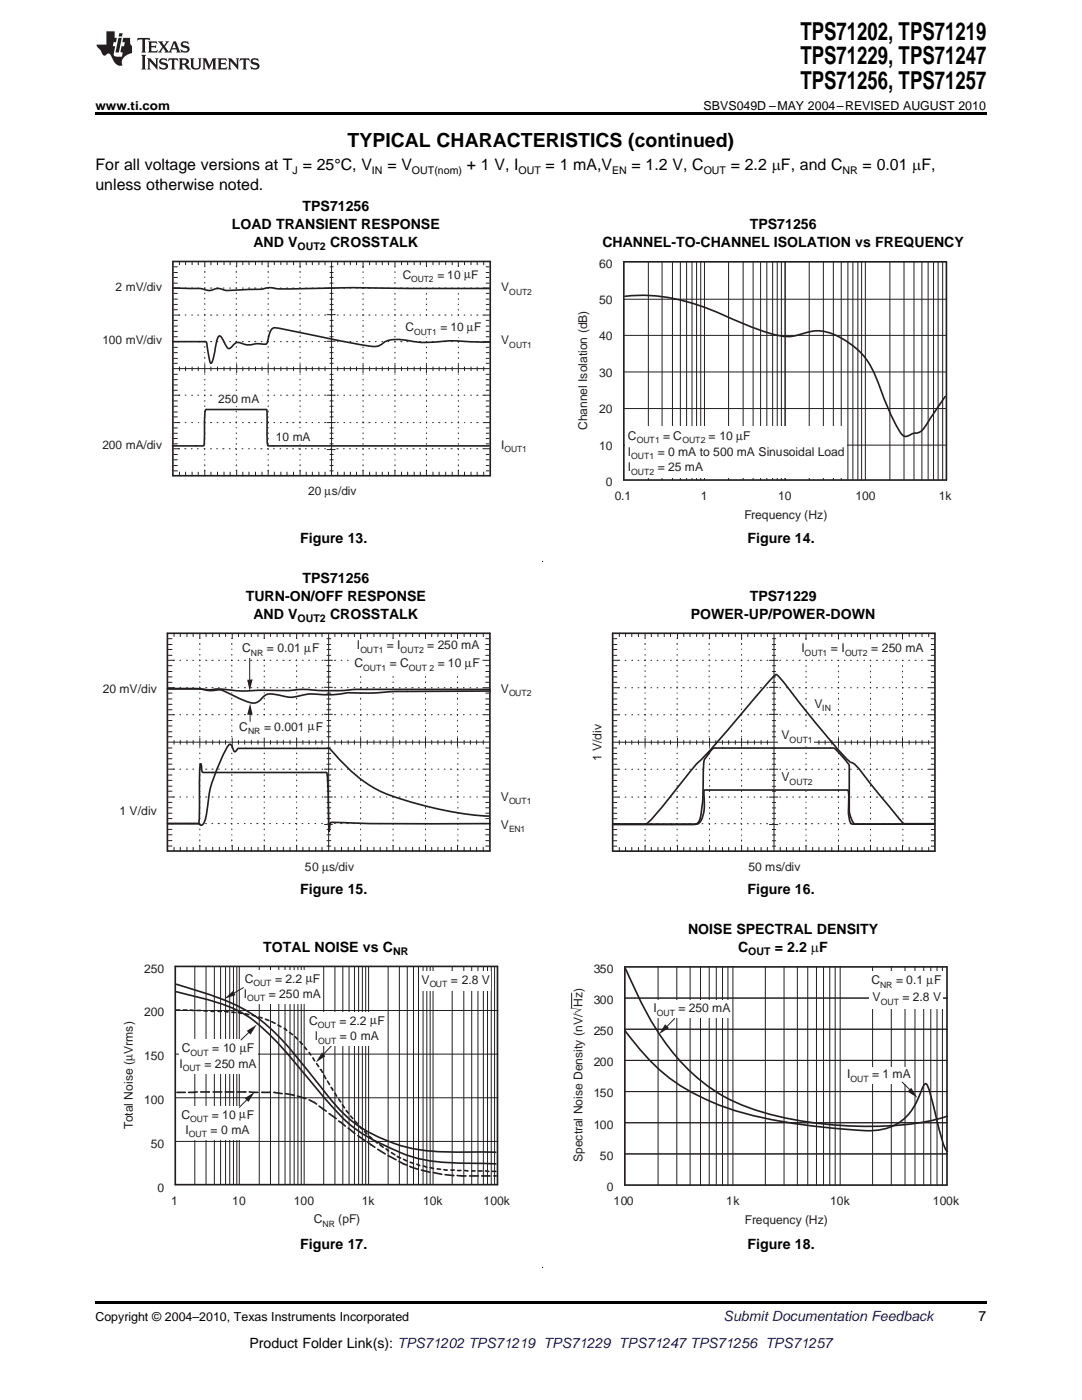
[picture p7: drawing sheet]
<svg xmlns="http://www.w3.org/2000/svg" width="216mm" height="279mm" viewBox="0 0 216 279" stroke-linecap="round" stroke-linejoin="round" font-family="sans-serif">
<defs><g id="words">
<g font-size="4.9">
<text x="159.7" y="7.9">TPS71202, TPS71219</text>
<text x="159.7" y="12.8">TPS71229, TPS71247</text>
<text x="159.7" y="17.8">TPS71256, TPS71257</text>
</g>
<text font-size="3.9" x="69.4" y="29.3">TYPICAL CHARACTERISTICS (continued)</text>
<g font-size="3.2">
<text x="19" y="34">For all voltage versions at T = 25°C, V</text>
<text x="77.3" y="34">= V</text>
<text x="93.1" y="34">+ 1 V, I</text>
<text x="108.9" y="34">= 1 mA,V</text>
<text x="126" y="34">= 1.2 V, C</text>
<text x="145.8" y="34">= 2.2 mF, and C</text>
<text x="172.1" y="34">= 0.01 mF,</text>
<text x="19" y="37.9">unless otherwise noted.</text>
</g>
<g font-size="2.8">
<text x="46.2" y="45.7">LOAD TRANSIENT RESPONSE</text>
<text x="60.4" y="42.1">TPS71256</text>
<text x="149.6" y="45.7">TPS71256</text>
<text x="50.6" y="49.3">AND V</text>
<text x="65.9" y="49.3">CROSSTALK</text>
<text x="120.2" y="49.3">CHANNEL-TO-CHANNEL ISOLATION vs FREQUENCY</text>
<text x="59.9" y="108.3">Figure 13.</text>
<text x="149.2" y="108.3">Figure 14.</text>
<text x="49" y="119.9">TURN-ON/OFF RESPONSE</text>
<text x="60.4" y="116.3">TPS71256</text>
<text x="149.6" y="119.9">TPS71229</text>
<text x="50.6" y="123.5">AND V</text>
<text x="65.9" y="123.5">CROSSTALK</text>
<text x="137.8" y="123.5">POWER-UP/POWER-DOWN</text>
<text x="59.9" y="178.4">Figure 15.</text>
<text x="149.2" y="178.4">Figure 16.</text>
<text x="52.5" y="189.9">TOTAL NOISE vs C</text>
<text x="137.3" y="186.3">NOISE SPECTRAL DENSITY</text>
<text x="147.3" y="189.9">C</text>
<text x="154.6" y="189.9">= 2.2 mF</text>
<text x="59.9" y="249.3">Figure 17.</text>
<text x="149.2" y="249.3">Figure 18.</text>
<text x="195.3" y="263.6">7</text>
<text x="49.8" y="269">Product Folder Link(s): TPS71202 TPS71219 TPS71229 TPS71247 TPS71256 TPS71257</text>
</g>
<text font-size="2.8" fill="#0000c8" x="144.4" y="263.6">Submit Documentation Feedback</text>
<g font-size="2.5">
<text x="19" y="21.9">www.ti.com</text>
<text x="140.4" y="21.9">SBVS049D –MAY 2004–REVISED AUGUST 2010</text>
<text x="19" y="263.6">Copyright © 2004–2010, Texas Instruments Incorporated</text>
</g>
<g font-size="2.4" fill="#231f20">
<text x="119.6" y="53.4">60</text>
<text x="23.1" y="58.1">2 mV/div</text>
<text x="80.4" y="55.6">C</text>
<text x="87.3" y="55.6">= 10 µF</text>
<text x="100" y="58.1">V</text>
<text x="119.6" y="60.6">50</text>
<text x="20.5" y="68.8">100 mV/div</text>
<text x="80.9" y="66.1">C</text>
<text x="87.9" y="66.1">= 10 µF</text>
<text x="100" y="68.8">V</text>
<text x="119.6" y="67.9">40</text>
<text x="119.6" y="75.2">30</text>
<text x="43.6" y="80.4">250 mA</text>
<text x="119.6" y="82.4">20</text>
<text x="20.5" y="89.6">200 mA/div</text>
<text x="55.1" y="88">10 mA</text>
<text x="100" y="89.6">I</text>
<text x="117.2" y="85.8" transform="rotate(-90 117.2 85.8)">Channel Isolation (dB)</text>
<text x="119.6" y="89.7">10</text>
<text x="125.3" y="87.8">C</text>
<text x="132.4" y="87.8">= C</text>
<text x="141.4" y="87.8">= 10 µF</text>
<text x="125.3" y="91">I</text>
<text x="125.3" y="94.1">I</text>
<text x="131.3" y="91">= 0 mA to 500 mA Sinusoidal Load</text>
<text x="131.3" y="94.1">= 25 mA</text>
<text x="61.5" y="98.9">20 µs/div</text>
<text x="120.9" y="97">0</text>
<text x="122.7" y="99.7">0.1</text>
<text x="139.8" y="99.7">1</text>
<text x="155.3" y="99.7">10</text>
<text x="170.7" y="99.7">100</text>
<text x="187.4" y="99.7">1k</text>
<text x="148.5" y="103.5">Frequency (Hz)</text>
<text x="48.3" y="130.1">C</text>
<text x="53.2" y="130.1">= 0.01 µF</text>
<text x="71.2" y="129.6">I</text>
<text x="77.2" y="129.6">= I</text>
<text x="85.2" y="129.6">= 250 mA</text>
<text x="159.9" y="130.2">I</text>
<text x="165.8" y="130.2">= I</text>
<text x="173.9" y="130.2">= 250 mA</text>
<text x="70.7" y="133.1">C</text>
<text x="77.8" y="133.1">= C</text>
<text x="87.4" y="133.1">= 10 µF</text>
<text x="20.6" y="138.3">20 mV/div</text>
<text x="99.9" y="138.3">V</text>
<text x="162.5" y="141.2">V</text>
<text x="47.8" y="145.8">C</text>
<text x="52.7" y="145.8">= 0.001 µF</text>
<text x="155.9" y="147.5">V</text>
<text x="120" y="151.9" transform="rotate(-90 120 151.9)">1 V/div</text>
<text x="155.9" y="155.9">V</text>
<text x="99.9" y="159.8">V</text>
<text x="23.9" y="162.6">1 V/div</text>
<text x="99.9" y="165.4">V</text>
<text x="60.9" y="173.8">50 µs/div</text>
<text x="149.4" y="173.8">50 ms/div</text>
<text x="28.8" y="194.1">250</text>
<text x="48.8" y="196.1">C</text>
<text x="54.9" y="196.1">= 2.2</text>
<text x="61" y="195.9">µF</text>
<text x="84.1" y="196.4">V</text>
<text x="90" y="196.4">= 2.8 V</text>
<text x="118.5" y="194.1">350</text>
<text x="173.9" y="196.4">C</text>
<text x="178.8" y="196.4">= 0.1</text>
<text x="184.9" y="196.3">µ</text>
<text x="186.4" y="196.4">F</text>
<text x="28.8" y="202.8">200</text>
<text x="48.7" y="199.2">I</text>
<text x="53.6" y="199.2">= 250 mA</text>
<text x="118.5" y="200.3">300</text>
<text x="130.4" y="202">I</text>
<text x="135.4" y="202">= 250 mA</text>
<text x="174.1" y="199.8">V</text>
<text x="180.1" y="199.8">= 2.8 V</text>
<text x="47.8" y="209.9">µF</text>
<text x="61.7" y="204.6">C</text>
<text x="62.8" y="207.6">I</text>
<text x="67.7" y="204.6">= 2.2</text>
<text x="67.8" y="207.6">= 0 mA</text>
<text x="73.9" y="204.4">µF</text>
<text x="118.5" y="206.6">250</text>
<text x="28.8" y="211.6">150</text>
<text x="35.8" y="213.1">I</text>
<text x="36.3" y="210">C</text>
<text x="40.8" y="213.1">= 250 mA</text>
<text x="42.4" y="210">= 10</text>
<text x="118.5" y="212.8">200</text>
<text x="169.1" y="215.2">I</text>
<text x="174" y="215.2">= 1 mA</text>
<text x="28.8" y="220.4">100</text>
<text x="118.5" y="219">150</text>
<text x="26.5" y="225.2" transform="rotate(-90 26.5 225.2)">Total Noise (µVrms)</text>
<text x="36.2" y="223.2">C</text>
<text x="37" y="226.3">I</text>
<text x="42" y="226.3">= 0 mA</text>
<text x="42.3" y="223.2">= 10</text>
<text x="47.7" y="223.1">µF</text>
<text x="118.5" y="225.2">100</text>
<text x="30.1" y="229.2">50</text>
<text x="116.2" y="231.9" transform="rotate(-90 116.2 231.9)">Spectral Noise Density (nV/√Hz)</text>
<text x="119.7" y="231.5">50</text>
<text x="31.4" y="237.9">0</text>
<text x="121.1" y="237.7">0</text>
<text x="34.1" y="240.4">1</text>
<text x="46.3" y="240.4">10</text>
<text x="58.6" y="240.4">100</text>
<text x="62.6" y="244.1">C</text>
<text x="67.5" y="244.1">(pF)</text>
<text x="72.2" y="240.4">1k</text>
<text x="84.4" y="240.4">10k</text>
<text x="96.4" y="240.4">100k</text>
<text x="122.4" y="240.4">100</text>
<text x="144.9" y="240.4">1k</text>
<text x="148.7" y="244.2">Frequency (Hz)</text>
<text x="165.7" y="240.4">10k</text>
<text x="186.1" y="240.4">100k</text>
</g>
<g font-size="2.1">
<text x="58.4" y="34.6">J</text>
<text x="74.2" y="34.6">IN</text>
<text x="82.2" y="34.6">OUT(nom)</text>
<text x="103.5" y="34.6">OUT</text>
<text x="122.1" y="34.6">EN</text>
<text x="140.4" y="34.6">OUT</text>
<text x="168.1" y="34.6">NR</text>
<text x="59.4" y="49.9">OUT2</text>
<text x="59.4" y="124.1">OUT2</text>
<text x="78.4" y="190.5">NR</text>
<text x="149.3" y="190.5">OUT</text>
</g>
<g font-size="1.7" fill="#231f20">
<text x="82.1" y="56.3">OUT2</text>
<text x="101.6" y="58.8">OUT2</text>
<text x="82.6" y="66.8">OUT1</text>
<text x="101.6" y="69.4">OUT1</text>
<text x="127" y="88.5">OUT1</text>
<text x="136.2" y="88.5">OUT2</text>
<text x="100.7" y="90.2">OUT1</text>
<text x="126" y="91.7">OUT1</text>
<text x="126" y="94.7">OUT2</text>
<text x="50.1" y="130.9">NR</text>
<text x="72" y="130.4">OUT1</text>
<text x="79.9" y="130.4">OUT2</text>
<text x="160.5" y="130.9">OUT1</text>
<text x="168.6" y="130.9">OUT2</text>
<text x="72.5" y="133.8">OUT1</text>
<text x="81.6" y="133.8">OUT 2</text>
<text x="101.6" y="139">OUT2</text>
<text x="164.1" y="142">IN</text>
<text x="49.5" y="146.5">NR</text>
<text x="157.5" y="148.3">OUT1</text>
<text x="101.6" y="160.5">OUT1</text>
<text x="157.5" y="156.7">OUT2</text>
<text x="101.6" y="166.1">EN1</text>
<text x="50.6" y="196.8">OUT</text>
<text x="85.7" y="197">OUT</text>
<text x="175.6" y="197.1">NR</text>
<text x="49.3" y="199.8">OUT</text>
<text x="131.1" y="202.8">OUT</text>
<text x="175.8" y="200.5">OUT</text>
<text x="63.4" y="205.2">OUT</text>
<text x="63.5" y="208.3">OUT</text>
<text x="36.5" y="213.8">OUT</text>
<text x="38" y="210.7">OUT</text>
<text x="169.7" y="215.9">OUT</text>
<text x="37.7" y="227">OUT</text>
<text x="38" y="223.9">OUT</text>
<text x="64.3" y="244.9">NR</text>
</g>
</g></defs>
<g fill="#231f20">
<path d="M27.5 7.6l-.1 .5 .4-.2h.6v.1v2.1l-.2 .4h1l-.3-.4v-2.1l.1-.1h.5l.5 .2-.2-.5zM29.5 8.3l.2 .3v1.5l-.2 .4h1.8l.2-.6a1.04 1.04 0 0 1-1.3 .2v-.7h.6l.3 .2v-.6l-.3 .2h-.6v-.6l.8-.1 .4 .3-.2-.5zM31.5 8.3l.9 1.1-.9 1.1h.8l-.2-.2 .5-.7 .4 .7-.2 .2h1.5l-.1-.2 .1-.4h.9l.1 .4-.2 .2h1l-.3-.3-.7-1.9h-.5l-.9 2-.8-1 .9-1h-.8l.1 .3-.3 .5-.4-.6 .2-.2zM34.7 8.6l.4 1h-.7zM36.3 8.4a.63 .63 0 0 0-.2 .7 .63 .63 0 0 0 .6 .4l.6 .2 .1 .2a.75 .75 0 0 1-.7 .4 .75 .75 0 0 1-.6-.5l.1 .7 .1-.1a1.11 1.11 0 0 0 1.5-.6 1.13 1.13 0 0 0-1.2-.8l-.1-.4a1.04 1.04 0 0 1 1.2 .2l-.2-.5-.1 .1-.5-.2zM28.2 10.9l.2 .4v2.2l-.2 .4h1l-.3-.4v-2.2l.3-.4zM29.3 11.6l.3 .4v1.5l-.3 .4h.8l-.2-.4v-1.3l1.5 1.7v-1.9l.2-.4h-.7l.2 .4v.9l-1.1-1.3zM32 11.8a.62 .62 0 0 0-.2 .7 .62 .62 0 0 0 .6 .4l.6 .1 .1 .3a.76 .76 0 0 1-.7 .3 .76 .76 0 0 1-.6-.4l.1 .7 .1-.1a1.11 1.11 0 0 0 1.5-.6 1.13 1.13 0 0 0-1.2-.8l-.1-.4a1.04 1.04 0 0 1 1.2 .2l-.2-.6-.1 .1-.5-.1zM33.7 11.6l-.2 .6a.61 .61 0 0 1 .8-.3v1.6l-.2 .4h.9l-.2-.4v-1.6a.63 .63 0 0 1 .8 .3l-.2-.6zM35.6 11.6l.3 .4v1.5l-.3 .4h1l-.2-.2v-.8l.5 .2a.76 .76 0 0 0 1.2 .7l-1-1a.58 .58 0 0 0 .6-.5 .58 .58 0 0 0-.5-.6zM36.4 11.9h.1a.45 .45 0 0 1 .5 .1 .45 .45 0 0 1 .1 .5l-.7 .2zM37.9 11.6l.2 .2a2.17 2.17 0 0 0 .3 1.9 .99 .99 0 0 0 1.6-.6v-1.1l.2-.4h-.7l.2 .2a1.92 1.92 0 0 1-.2 1.8 .6 .6 0 0 1-.9-.5v-1.1l.2-.4zM40.4 11.6l.2 .4v1.5l-.2 .4h.7l-.2-.4v-1.4l.8 1.8 .8-1.8v1.4l-.2 .4h.9l-.2-.4v-1.5l.2-.4h-.8l-.6 1.5-.6-1.5zM43.4 11.6l.2 .4v1.5l-.2 .4h1.8l.2-.6a1.04 1.04 0 0 1-1.3 .1v-.6h.5l.4 .2v-.6l-.4 .2h-.5v-.7h.8l.3 .3-.1-.6zM45.5 11.6l.2 .4v1.5l-.2 .4h.7l-.2-.4v-1.3l1.5 1.7v-1.9l.2-.4h-.7l.2 .4v.9l-1.1-1.3zM47.9 11.6l-.1 .6a.61 .61 0 0 1 .8-.3v1.6l-.3 .4h1l-.3-.4 .1-1.6a.63 .63 0 0 1 .7 .3l-.1-.6zM50.2 11.8a.62 .62 0 0 0-.2 .7 .62 .62 0 0 0 .6 .4l.6 .1 .2 .3a.76 .76 0 0 1-.8 .3 .76 .76 0 0 1-.6-.4l.1 .7 .2-.1a1.11 1.11 0 0 0 1.5-.6 1.13 1.13 0 0 0-1.3-.8l-.1-.4a1.04 1.04 0 0 1 1.2 .2l-.1-.6-.2 .1-.5-.1z"/>
<path d="M21.2 6.3v2.6h-1.9l.1 .4 .7 .9a.91 .91 0 0 0 1 .8 .56 .56 0 0 1 .5-.3 .56 .56 0 0 1 .5 .3l.4 .8a1.53 1.53 0 0 0 1.9 1.2 1.54 1.54 0 0 1 1-2.1l.9-.3v-1.4a1.52 1.52 0 0 1-.3-1.6h-1.4l-.2 .8h.5l-.2 .8h-.4l-.2 1v.2l.4 .1-.2 .8a1.93 1.93 0 0 1-1.6-.3l.3-1.8h-.5l.2-.8h.4l.2-.8h-.4v-1.3zM23.6 7.6l-.6 2.9h.7l.6-2.9zM23.8 6.6l-.1 .7h.6l.2-.7z"/>
</g>
<path d="M34.5 52.2h63.3v42.7h-63.3zM34.6 68.2h6.4a1.66 1.66 0 0 1 .4 1.4l.5 2.5 .2 .4a4.2 4.2 0 0 0 .8-2.4l.1-.9a3.2 3.2 0 0 1 .8-2.2 3.8 3.8 0 0 1 1.2 1.9l.4 .5 .3 .2 .6-.5a1.51 1.51 0 0 1 2.3-.4l1.4 .1a7.4 7.4 0 0 1 3.1-.1l.3-.7a5 5 0 0 1 .9-2.4l.5-.2h.4l7.1 1.5a125.7 125.7 0 0 0 12.5 2.3 5.6 5.6 0 0 0 2.4-1.2 13.5 13.5 0 0 1 6 .3h1.8l3.1-.1a35.4 35.4 0 0 1 7.1 .1h2.5M34.4 89h6.2l.2-.9v-3.3a6.6 6.6 0 0 1 .3-3.1h12.1l.1 4.3a7.6 7.6 0 0 0 .2 3h44.1" fill="none" stroke="#231f20" stroke-width=".33"/>
<g fill="none" stroke="#231f20" stroke-width=".2">
<path d="M34.7 59.7h.7M34.7 58.6h.7M34.7 56.5h.7M34.7 55.4h.7M34.7 54.4h.7M34.7 53.2h.7M34.7 57.5h1.2M35.8 52.2v.6M36.9 57.5h.2M37 52.2v.6M38.3 57.5h.1M38.3 52.2v.6"/>
<path d="M39.5 57.5h.1M39.6 52.2v.6M40.8 57.5h.1M40.9 52.3v.9M40.9 54.1v.3M40.9 55.3v.1M40.9 56.3v.2M40.9 57.4v.2M40.9 58.5v.1M40.9 59.5v.2M42 57.5h.3M42.1 52.2v.6"/>
<path d="M43.2 57.5h.3M43.4 52.2v.6M44.5 57.5h.2M44.7 52.2v.6M45.8 57.5h.2M45.9 52.2v.6M47.1 57.5h.1M47.1 53.2h.1M47.1 54.1v.3M47.1 55.3v.1M47.1 56.3v.2M47.1 57.4v.2"/>
<path d="M47.1 58.5v.1M47.1 59.5v.2M47.2 52.3v.9M48.4 57.5h.1M48.5 52.2v.6M49.6 57.5h.2M49.7 52.2v.6M50.8 57.5h.3M51 52.2v.6M52.1 57.5h.2M52.3 52.2v.6M53.4 57.5h.2"/>
<path d="M53.5 52.3v.9M53.5 54.1v.3M53.5 55.3v.1M53.5 56.3v.2M53.5 57.4v.2M53.5 58.5v.1M53.5 59.5v.2M54.7 57.5h.1M54.7 52.2v.6M56 57.5h.1M56 52.2v.6M57.2 57.5h.2"/>
<path d="M57.3 52.2v.6M58.4 57.5h.3M58.6 52.2v.6M59.7 57.5h.2M59.9 52.3v1.1M59.9 54.1v.3M59.9 55.3v.1M59.9 56.3v.2M59.9 57.4v.2M59.9 58.5v.1M59.9 59.5v.2M61 57.5h.2"/>
<path d="M61.1 52.2v.6M62.2 57.5h.2M62.3 52.2v.6M63.5 57.5h.2M63.6 52.2v.6M64.8 57.5h.2M64.9 52.2v.6M65.3 57.5h1.6M65.8 59.7h.7M65.8 58.6h.7M65.8 56.5h.7M65.8 55.4h.7"/>
<path d="M65.8 54.4h.7M65.8 53.2h.7M66.2 52.2v42.7M67.3 57.5h.2M67.4 52.2v.6M68.6 57.5h.2M68.7 52.2v.6M69.8 57.5h.2M69.9 52.2v.6M71.1 52.2v.6M71.1 57.5h.2M72.4 57.5h.2"/>
<path d="M72.4 52.3v1.1M72.4 54.2v.2M72.4 55.4h.1M72.4 56.3v.3M72.4 57.5v.1M72.4 58.6v.1M72.4 59.6v.2M73.6 57.5h.2M73.7 52.2v.6M74.9 57.5h.2M75.1 52.2v.6M76.2 57.5h.2"/>
<path d="M76.3 52.2v.6M77.4 57.5h.2M77.5 52.2v.6M78.7 57.5h.2M78.8 52.3v1M78.8 54.2v.2M78.8 55.4h.1M78.8 56.3v.3M78.8 57.5v.1M78.8 58.6v.1M78.8 59.6v.2M80 57.5h.2"/>
<path d="M80.1 52.2v.6M81.2 57.5h.2M81.3 52.2v.6M82.5 57.5h.1M82.6 52.2v.6M83.8 57.5h.2M83.9 52.2v.6M85 57.5h.2M85.1 52.3v1M85.1 54.2v.2M85.1 55.4h.1M85.1 56.3v.3"/>
<path d="M85.1 57.5v.1M85.1 58.6v.1M85.1 59.6v.2M86.3 57.5h.2M86.4 52.2v.6M87.5 57.5h.3M87.6 52.2v.6M88.8 57.5h.2M88.9 52.2v.6M90.1 57.5h.1M90.2 52.2v.6M91.4 57.5h.1"/>
<path d="M91.5 52.3v1M91.5 54.2v.2M91.5 55.4h.1M91.5 56.3v.3M91.5 57.5v.1M91.5 58.6v.1M91.5 59.6v.2M92.6 57.5h.2M92.7 52.2v.6M93.9 57.5h.2M94 52.2v.6M95.1 57.5h.3"/>
<path d="M95.2 52.2v.6M96.4 57.5h1.3M96.5 52.2v.6M97 59.7h.6M97 58.6h.6M97 56.5h.6M97 55.4h.6M97 54.4h.6M97 53.2h.6M34.5 73.6h63.2M34.7 77.9h.7M34.7 76.8h.7"/>
<path d="M34.7 75.8h.7M34.7 74.7h.7M34.7 72.5h.7M34.7 71.5h.7M34.7 70.4h.7M34.7 69.3h.7M34.7 67.2h.7M34.7 66.1h.7M34.7 65.1h.7M34.7 63.9h.7M34.7 61.8h.7M34.7 60.8h.7"/>
<path d="M34.7 62.9h1.2M34.7 68.2h1.2M34.7 78.9h1.2M35.8 73.2v.8M36.9 62.9h.2M36.9 68.2h.2M36.9 78.9h.2M37 73.2v.8M38.3 62.9h.1M38.3 68.2h.1M38.3 78.9h.1M38.3 73.2v.8"/>
<path d="M39.5 62.9h.1M39.5 68.2h.1M39.5 78.9h.1M39.6 73.2v.8M40.8 62.9h.1M40.8 68.2h.1M40.8 78.9h.1M40.9 60.6v.2M40.9 61.7v.1M40.9 62.7v.3M40.9 63.9h.1M40.9 64.9v.2"/>
<path d="M40.9 66v.1M40.9 67v.2M40.9 68.1v.2M40.9 69.2v.1M40.9 70.3v.1M40.9 71.3v.2M40.9 72.4v.1M40.9 72.7v1.7M40.9 74.6v.1M40.9 75.7v.2M40.9 76.7v.1M40.9 77.8v.2"/>
<path d="M40.9 78.9v.1M40.9 79.9v.2M42 62.9h.3M42 68.2h.3M42 78.9h.3M42.1 73.2v.8M43.2 62.9h.3M43.2 68.2h.3M43.2 78.9h.3M43.4 73.2v.8M44.5 62.9h.2M44.5 68.2h.2"/>
<path d="M44.5 78.9h.2M44.7 73.2v.8M45.8 62.9h.2M45.8 68.2h.2M45.8 78.9h.2M45.9 73.2v.8M47.1 62.9h.1M47.1 68.2h.1M47.1 78.9h.1M47.1 60.6v.2M47.1 61.7v.1M47.1 62.7v.3"/>
<path d="M47.1 63.9h.1M47.1 64.9v.2M47.1 66v.1M47.1 67v.2M47.1 68.1v.2M47.1 69.2v.1M47.1 70.3v.1M47.1 71.3v.2M47.1 72.4v.1M47.1 74.6v.1M47.1 75.7v.2M47.1 76.7v.1"/>
<path d="M47.1 77.8v.2M47.1 78.9v.1M47.1 79.9v.2M47.2 72.7v1.7M48.4 62.9h.1M48.4 68.2h.1M48.4 78.9h.1M48.5 73.2v.8M49.6 62.9h.2M49.6 68.2h.2M49.6 78.9h.2M49.7 73.2v.8"/>
<path d="M50.8 62.9h.3M50.8 68.2h.3M50.8 78.9h.3M51 73.2v.8M52.1 62.9h.2M52.1 68.2h.2M52.1 78.9h.2M52.3 73.2v.8M53.4 62.9h.2M53.4 68.2h.2M53.4 78.9h.2M53.5 60.6v.2"/>
<path d="M53.5 61.7v.1M53.5 62.7v.3M53.5 63.9h.1M53.5 64.9v.2M53.5 66v.1M53.5 67v.2M53.5 68.1v.2M53.5 69.2v.1M53.5 70.3v.1M53.5 71.3v.2M53.5 72.4v.1M53.5 72.7v1.7"/>
<path d="M53.5 74.6v.1M53.5 75.7v.2M53.5 76.7v.1M53.5 77.8v.2M53.5 78.9v.1M53.5 79.9v.2M54.7 62.9h.1M54.7 68.2h.1M54.7 78.9h.1M54.7 73.2v.8M56 62.9h.1M56 68.2h.1"/>
<path d="M56 78.9h.1M56 73.2v.8M57.2 62.9h.2M57.2 68.2h.2M57.2 78.9h.2M57.3 73.2v.8M58.4 62.9h.3M58.4 68.2h.3M58.4 78.9h.3M58.6 73.2v.8M59.7 78.9h.2v.1M59.7 62.9h.2"/>
<path d="M59.7 68.2h.2M59.9 60.6v.2M59.9 61.7v.1M59.9 62.7v.3M59.9 63.9h.1M59.9 64.9v.2M59.9 66v.1M59.9 67v.2M59.9 68.1v.2M59.9 69.2v.1M59.9 70.3v.1M59.9 71.3v.2"/>
<path d="M59.9 72.4v.1M59.9 72.7v1.7M59.9 74.6v.1M59.9 75.7v.2M59.9 76.7v.1M59.9 77.8v.2M59.9 79.9v.2M61 62.9h.2M61 68.2h.2M61 78.9h.2M61.1 73.2v.8M62.2 62.9h.2"/>
<path d="M62.2 68.2h.2M62.2 78.9h.2M62.3 73.2v.8M63.5 62.9h.2M63.5 68.2h.2M63.5 78.9h.2M63.6 73.2v.8M64.8 62.9h.2M64.8 68.2h.2M64.8 78.9h.2M64.9 73.2v.8M65.3 78.9h1.6"/>
<path d="M65.3 62.8h1.6M65.3 68.1h1.6M65.8 77.9h.7M65.8 76.8h.7M65.8 75.8h.7M65.8 74.7h.7M65.8 72.5h.7M65.8 71.5h.7M65.8 70.4h.7M65.8 69.3h.7M65.8 67.2h.7M65.8 66.1h.7"/>
<path d="M65.8 65.1h.7M65.8 63.9h.7M65.8 61.8h.7M65.8 60.8h.7M66 62.9h.2M66 68.2h.2M67.3 62.9h.2M67.3 68.2h.2M67.3 78.9h.2M67.4 73.2v.8M68.6 62.9h.2M68.6 68.2h.2"/>
<path d="M68.6 78.9h.2M68.7 73.2v.8M69.8 62.9h.2M69.8 68.2h.2M69.8 78.9h.2M69.9 73.2v.8M71.1 73.2v.8M71.1 62.9h.2M71.1 68.2h.2M71.1 78.9h.2M72.4 62.9h.2M72.4 68.2h.2"/>
<path d="M72.4 78.9h.2M72.4 60.7v.1M72.4 61.7v.2M72.4 62.8v.2M72.4 63.9v.1M72.4 64.9v.3M72.4 66.1h.1M72.4 67.1v.2M72.4 68.2v.1M72.4 69.2v.2M72.4 70.3v.2M72.4 71.4v.1"/>
<path d="M72.4 72.5v.1M72.4 72.7v1.7M72.4 74.6v.1M72.4 75.7v.2M72.4 76.7v.1M72.4 77.8v.2M72.4 78.9v.1M72.4 79.9v.2M73.6 62.9h.2M73.6 68.2h.2M73.6 78.9h.2M73.7 73.2v.8"/>
<path d="M74.9 62.9h.2M74.9 68.2h.2M74.9 78.9h.2M75.1 73.2v.8M76.2 62.9h.2M76.2 68.2h.2M76.2 78.9h.2M76.3 73.2v.8M77.4 62.9h.2M77.4 68.2h.2M77.4 78.9h.2M77.5 73.2v.8"/>
<path d="M78.7 62.9h.2M78.7 68.2h.2M78.7 78.9h.2M78.8 60.7v.1M78.8 61.7v.2M78.8 62.8v.2M78.8 63.9v.1M78.8 64.9v.3M78.8 66.1h.1M78.8 67.1v.2M78.8 68.2v.1M78.8 69.2v.2"/>
<path d="M78.8 70.3v.2M78.8 71.4v.1M78.8 72.5v.1M78.8 72.7v1.7M78.8 74.6v.1M78.8 75.7v.2M78.8 76.7v.1M78.8 77.8v.2M78.8 78.9v.1M78.8 79.9v.2M80 62.9h.2M80 68.2h.2"/>
<path d="M80 78.9h.2M80.1 73.2v.8M81.2 62.9h.2M81.2 68.2h.2M81.2 78.9h.2M81.3 73.2v.8M82.5 62.9h.1M82.5 68.2h.1M82.5 78.9h.1M82.6 73.2v.8M83.8 62.9h.2M83.8 68.2h.2"/>
<path d="M83.8 78.9h.2M83.9 73.2v.8M85 62.9h.2M85 68.2h.2M85 78.9h.2M85.1 60.7v.1M85.1 61.7v.2M85.1 62.8v.2M85.1 63.9v.1M85.1 64.9v.3M85.1 66.1h.1M85.1 67.1v.2"/>
<path d="M85.1 68.2v.1M85.1 69.2v.2M85.1 70.3v.2M85.1 71.4v.1M85.1 72.5v.1M85.1 72.7v1.7M85.1 74.6v.1M85.1 75.7v.2M85.1 76.7v.1M85.1 77.8v.2M85.1 78.9v.1M85.1 79.9v.2"/>
<path d="M86.3 62.9h.2M86.3 68.2h.2M86.3 78.9h.2M86.4 73.2v.8M87.5 62.9h.3M87.5 68.2h.3M87.5 78.9h.3M87.6 73.2v.8M88.8 62.9h.2M88.8 68.2h.2M88.8 78.9h.2M88.9 73.2v.8"/>
<path d="M90.1 62.9h.1M90.1 68.2h.1M90.1 78.9h.1M90.2 73.2v.8M91.4 62.9h.1M91.4 68.2h.1M91.4 78.9h.1M91.5 60.7v.1M91.5 61.7v.2M91.5 62.8v.2M91.5 63.9v.1M91.5 64.9v.3"/>
<path d="M91.5 66.1h.1M91.5 67.1v.2M91.5 68.2v.1M91.5 69.2v.2M91.5 70.3v.2M91.5 71.4v.1M91.5 72.5v.1M91.5 72.7v1.7M91.5 74.6v.1M91.5 75.7v.2M91.5 76.7v.1M91.5 77.8v.2"/>
<path d="M91.5 78.9v.1M91.5 79.9v.2M92.6 62.9h.2M92.6 68.2h.2M92.6 78.9h.2M92.7 73.2v.8M93.9 62.9h.2M93.9 68.2h.2M93.9 78.9h.2M94 73.2v.8M95.1 62.9h.3M95.1 68.2h.3"/>
<path d="M95.1 78.9h.3M95.2 73.2v.8M96.4 62.9h1.3M96.4 68.2h1.3M96.4 78.9h1.3M96.5 73.2v.8M97 77.9h.6M97 76.8h.6M97 75.8h.6M97 74.7h.6M97 72.5h.6M97 71.5h.6"/>
<path d="M97 70.4h.6M97 69.3h.6M97 67.2h.6M97 66.1h.6M97 65.1h.6M97 63.9h.6M97 61.8h.6M97 60.8h.6M34.7 89.6h1.1M34.7 94h.7M34.7 92.9h.7M34.7 91.8h.7"/>
<path d="M34.7 90.7h.7M34.7 88.6h.7M34.7 87.5h.7M34.7 86.5h.7M34.7 85.4h.7M34.7 83.2h.7M34.7 82.2h.7M34.7 81.1h.7M34.7 80h.7M34.7 84.3h1.2M35.8 94.2v.7M36.9 89.6h.2"/>
<path d="M36.9 84.3h.2M37 94.2v.7M38.2 89.6h.1M38.3 84.3h.1M38.3 94.2v.7M39.4 89.6h.2M39.6 94.2v.7M39.6 84.3h.1M40.7 89.6h.2v.1M40.8 84.3h.1M40.9 81v.2M40.9 82.1v.1"/>
<path d="M40.9 83.2v.1M40.9 84.2v.2M40.9 85.3v.1M40.9 86.4v.1M40.9 87.4v.2M40.9 88.5v.2M40.9 90.6v.2M40.9 91.8h.1M40.9 92.7v.3M40.9 93.8v1.1M42 89.6h.2M42 84.3h.3"/>
<path d="M42.1 94.2v.7M43.2 89.6h.2M43.3 84.3h.2M43.4 94.2v.7M44.5 89.6h.2M44.5 84.3h.2M44.7 94.2v.7M45.8 89.6h.1M45.8 84.3h.2M45.9 94.2v.7M47 89.6h.1v.1M47.1 84.3h.1"/>
<path d="M47.1 81v.2M47.1 82.1v.1M47.1 83.2v.1M47.1 84.2v.2M47.1 85.3v.1M47.1 86.4v.1M47.1 87.4v.2M47.1 88.5v.2M47.1 90.6v.2M47.1 91.8h.1M47.1 92.7v.3M47.1 93.9v.1"/>
<path d="M47.2 93.8v1.1M48.3 89.6h.2M48.4 84.3h.1M48.5 94.2v.7M49.6 89.6h.2M49.6 84.3h.2M49.7 94.2v.7M50.8 89.6h.2M50.8 84.3h.3M51 94.2v.7M52 89.6h.3M52.1 84.3h.2"/>
<path d="M52.3 94.2v.7M53.3 89.6h.2v.1M53.4 84.3h.2M53.5 81v.2M53.5 82.1v.1M53.5 83.2v.1M53.5 84.2v.2M53.5 85.3v.1M53.5 86.4v.1M53.5 87.4v.2M53.5 88.5v.2M53.5 90.6v.2"/>
<path d="M53.5 91.8h.1M53.5 92.7v.3M53.5 93.8v1.1M54.6 89.6h.1M54.7 84.3h.1M54.7 94.2v.7M55.9 89.6h.1M56 84.3h.1M56 94.2v.7M57.2 89.6h.1M57.2 84.3h.2M57.3 94.2v.7"/>
<path d="M58.4 89.6h.2M58.4 84.3h.3M58.6 94.2v.7M59.6 89.6h.3v.1M59.7 84.3h.2M59.9 81v.2M59.9 82.1v.1M59.9 83.2v.1M59.9 84.2v.2M59.9 85.3v.1M59.9 86.4v.1M59.9 87.4v.2"/>
<path d="M59.9 88.5v.2M59.9 90.6v.2M59.9 91.8h.1M59.9 92.7v.3M59.9 93.8v1.1M60.9 89.6h.2M61 84.3h.2M61.1 94.2v.7M62.2 89.6h.1M62.2 84.3h.2M62.3 94.2v.7M63.5 89.6h.1"/>
<path d="M63.5 84.3h.2M63.6 94.2v.7M64.8 89.6h.1M64.8 84.3h.2M64.9 94.2v.7M65.3 84.3h1.6M65.3 89.7h1.6M65.8 94h.7M65.8 92.9h.7M65.8 91.8h.7M65.8 90.7h.7M65.8 88.6h.7"/>
<path d="M65.8 87.5h.7M65.8 86.5h.7M65.8 85.4h.7M65.8 83.2h.7M65.8 82.2h.7M65.8 81.1h.7M65.8 80h.7M66 89.6h.2M67.2 89.6h.3M67.3 84.3h.2M67.4 94.2v.7M68.5 89.6h.2"/>
<path d="M68.6 84.3h.2M68.7 94.2v.7M69.8 89.6h.1M69.8 84.3h.2M69.9 94.2v.7M71.1 89.6h.1M71.1 94.2v.7M71.1 84.3h.2M72.4 89.6h.1M72.4 84.3h.2M72.4 81v.2M72.4 82.1v.1"/>
<path d="M72.4 83.2v.1M72.4 84.2v.2M72.4 85.3v.1M72.4 86.4v.1M72.4 87.4v.2M72.4 88.5v.2M72.4 89.6v.1M72.4 90.6v.2M72.4 91.8h.1M72.4 92.7v.3M72.4 93.8v1.1M73.6 89.6h.1"/>
<path d="M73.6 84.3h.2M73.7 94.2v.7M74.8 89.6h.3M74.9 84.3h.2M75.1 94.2v.7M76.1 89.6h.2M76.2 84.3h.2M76.3 94.2v.7M77.3 89.6h.2M77.5 94.2v.7M77.5 84.3h.1M78.6 89.6h.2v.1"/>
<path d="M78.7 84.3h.2M78.8 81v.2M78.8 82.1v.1M78.8 83.2v.1M78.8 84.2v.2M78.8 85.3v.1M78.8 86.4v.1M78.8 87.4v.2M78.8 88.5v.2M78.8 90.6v.2M78.8 91.8h.1M78.8 92.7v.3"/>
<path d="M78.8 93.8v1.1M80 89.6h.1M80 84.3h.2M80.1 94.2v.7M81.2 89.6h.1M81.3 84.3h.1M81.3 94.2v.7M82.4 89.6h.2M82.5 84.3h.1M82.6 94.2v.7M83.7 89.6h.2M83.8 84.3h.2"/>
<path d="M83.9 94.2v.7M84.9 89.6h.2v.1M85.1 81v.2M85.1 82.1v.1M85.1 83.2v.1M85.1 84.2v.2M85.1 85.3v.1M85.1 86.4v.1M85.1 87.4v.2M85.1 88.5v.2M85.1 90.6v.2M85.1 91.8h.1"/>
<path d="M85.1 92.7v.3M85.1 93.8v1.1M85.1 84.3h.1M86.2 89.6h.2M86.3 84.3h.2M86.4 94.2v.7M87.5 89.6h.2M87.5 84.3h.3M87.6 94.2v.7M88.8 89.6h.1M88.8 84.3h.2M88.9 94.2v.7"/>
<path d="M90 89.6h.2M90.1 84.3h.1M90.2 94.2v.7M91.3 89.6h.2v.1M91.4 84.3h.1M91.5 81v.2M91.5 82.1v.1M91.5 83.2v.1M91.5 84.2v.2M91.5 85.3v.1M91.5 86.4v.1M91.5 87.4v.2"/>
<path d="M91.5 88.5v.2M91.5 90.6v.2M91.5 91.8h.1M91.5 92.7v.3M91.5 93.8v1.1M92.5 89.6h.2M92.7 94.2v.7M92.7 84.3h.1M93.8 89.6h.2M93.9 84.3h.2M94 94.2v.7M95.1 89.6h.2"/>
<path d="M95.1 84.3h.3M95.2 94.2v.7M96.4 89.6h.1M96.4 84.3h1.3M96.5 94.2v.7M96.6 89.6h1.1M97 94h.6M97 92.9h.6M97 91.8h.6M97 90.7h.6M97 88.6h.6M97 87.5h.6"/>
<path d="M97 86.5h.6M97 85.4h.6M97 83.2h.6M97 82.2h.6M97 81.1h.6M97 80h.6"/>
</g>
<g fill="#fff">
<path d="M43 78.1h9.2v2.9h-9.2z"/>
<path d="M55 85.7h7.2v2.9h-7.2z"/>
<path d="M79.9 53.3h16v3.5h-16z"/>
<path d="M81.6 63.8h14.8v3.5h-14.8z"/>
</g>
<path d="M34.5 57.5l3.7 .1a8.9 8.9 0 0 1 3.6 .4l.4-.1a2.74 2.74 0 0 1 2.6 0l7-.2a6.9 6.9 0 0 1 3.9 0l2.4-.1a824.5 824.5 0 0 1 31.9 0h7.8M124.5 52.3h64.3v43.5h-64.3zM124.7 59.1a37.3 37.3 0 0 1 20.2 4l3.8 1.7a25.4 25.4 0 0 0 8.8 2.4l.7-.1a21.6 21.6 0 0 1 5.5-1.1 14.9 14.9 0 0 1 11.6 10.5l.6 1.7a39.9 39.9 0 0 0 4 8.5 1.34 1.34 0 0 0 2-.1l.4-.1a2.84 2.84 0 0 0 2.7-1.9l3.6-5.5" fill="none" stroke="#231f20" stroke-width=".33"/>
<g fill="none" stroke="#231f20" stroke-width=".2">
<path d="M124.6 59.7h64.2M129.4 52.3v43.5M132.1 52.3v43.5M134.2 52.3v43.5M135.8 52.3v43.5M137 52.3v43.5M138.1 52.3v43.5M139 52.3v43.5M139.8 52.3v43.5M140.6 52.3v43.5M145.4 52.3v43.5M148.3 52.3v43.5"/>
<path d="M150.3 52.3v43.5M151.8 52.3v43.5M153 52.3v43.5M154.2 52.3v43.5M155.1 52.3v43.5M155.9 52.3v43.5M156.7 52.3v43.5M161.5 52.3v43.5M164.3 52.3v43.5M166.3 52.3v43.5M167.9 52.3v43.5M169.2 52.3v43.5"/>
<path d="M170.2 52.3v43.5M171.2 52.3v43.5M171.9 52.3v43.5M172.7 52.3v43.5M177.6 52.3v43.5M180.4 52.3v43.5M182.4 52.3v43.5M184 52.3v43.5M185.2 52.3v43.5M186.3 52.3v43.5M187.2 52.3v43.5M188.1 52.3v43.5"/>
<path d="M124.6 74.2h64.2M124.6 66.9h64.2M124.6 88.8h64.2M124.6 81.5h64.2"/>
</g>
<path d="M124.7 85.1h44.2v10.2h-44.2z" fill="#fff"/>
<path d="M122.2 126.4h64.4v43.5h-64.4zM122.2 164.5h15.8a1.63 1.63 0 0 0 1.9-.8 11.3 11.3 0 0 0 .6-5.6l.1-.4h28.5a10.5 10.5 0 0 1 .2 4v1a1.75 1.75 0 0 0 .8 1.8h16.4M172.2 164.5h-1.2a1.08 1.08 0 0 1-1.1-1.1l-.2-.6a34.8 34.8 0 0 1-.2-6.8v-2.2a1.73 1.73 0 0 0-.6-1.9l-2.5-2.6h-22.9a1.59 1.59 0 0 0-2 1l-.3 .5a2.23 2.23 0 0 0-.8 1.8v1a42.9 42.9 0 0 1-.6 9.5 1.5 1.5 0 0 1-1.8 1.5h-15.8M186.5 164.4h-5.7a1.24 1.24 0 0 1-1.2-.8l-4.9-5.9-2.9-3.8a4.5 4.5 0 0 0-2.2-1.9 180 180 0 0 1-12.9-15.4l-1.2-1.4-.6-.6a206.2 206.2 0 0 0-10.5 12.1l-2.5 2.8a73.6 73.6 0 0 0-8.6 10.1l-2 2.4a9 9 0 0 1-2.5 2.5h-1.1" fill="none" stroke="#231f20" stroke-width=".33"/>
<g fill="none" stroke="#231f20" stroke-width=".2">
<path d="M122.4 139.5h.7M122.4 138.3h.7M122.4 136.2h.7M122.4 135.1h.7M122.4 134h.7M122.4 132.9h.7M122.4 130.8h.7M122.4 129.6h.7M122.4 128.6h.7M122.4 127.5h.7M122.4 137.3h1.2M122.4 131.8h1.2"/>
<path d="M123.6 126.4v.6M124.7 137.3h.2M124.7 131.8h.2M124.8 126.4v.6M126.1 126.4v.6M126.1 137.3h.1M126.1 131.8h.1M127.3 137.3h.2M127.3 131.8h.2M127.4 126.4v.6M128.6 137.3h.2M128.6 131.8h.2"/>
<path d="M128.7 126.5v1M128.7 128.4v.2M128.7 129.5v.1M128.7 130.6v.2M128.7 131.7v.2M128.7 132.8v.1M128.7 133.9v.1M128.7 134.9v.2M128.7 136.1v.1M128.7 137.1v.2M128.7 138.3h.1M128.7 139.3v.2"/>
<path d="M129.9 137.3h.1M129.9 131.8h.1M130 126.4v.6M131.1 137.3h.2M131.1 131.8h.2M131.3 126.4v.6M132.5 137.3h.1M132.5 131.8h.1M132.5 126.4v.6M133.8 126.4v.6M133.8 137.3h.1M133.8 131.8h.1"/>
<path d="M135 137.3h.2M135 131.8h.2M135.1 127.4v.1M135.1 128.4v.2M135.1 129.5v.1M135.1 130.6v.2M135.1 131.7v.2M135.1 132.8v.1M135.1 133.9v.1M135.1 134.9v.2M135.1 136.1v.1M135.1 137.1v.2"/>
<path d="M135.1 138.3h.1M135.1 139.3v.2M135.2 126.5v1M136.3 137.3h.2M136.3 131.8h.2M136.4 126.4v.6M137.6 137.3h.2M137.6 131.8h.2M137.7 126.4v.6M138.8 137.3h.2M138.8 131.8h.2M139 126.4v.6"/>
<path d="M140.2 137.3h.1M140.2 131.8h.1M140.3 126.4v.6M141.5 137.3h.2M141.5 131.8h.2M141.5 127.4v.1M141.5 128.4v.2M141.5 129.5v.1M141.5 130.6v.2M141.5 131.7v.2M141.5 132.8v.1M141.5 133.9v.1"/>
<path d="M141.5 134.9v.2M141.5 136.1v.1M141.5 137.1v.2M141.5 138.3h.1M141.5 139.3v.2M141.6 126.5v1M142.7 137.3h.2M142.7 131.8h.2M142.8 126.4v.6M144 137.3h.2M144 131.8h.2M144.2 126.4v.6"/>
<path d="M145.3 137.3h.2M145.3 131.8h.2M145.4 126.4v.6M146.6 137.3h.1M146.6 131.8h.1M146.7 126.4v.6M147.9 137.3h.2M147.9 131.8h.2M148 126.5v1.1M148 128.4v.2M148 129.5v.1M148 130.6v.2"/>
<path d="M148 131.7v.2M148 132.8v.1M148 133.9v.1M148 134.9v.2M148 136.1v.1M148 137.1v.2M148 138.3h.1M148 139.3v.2M149.2 126.4v.6M149.2 137.3h.2M149.2 131.8h.2M150.5 137.3h.1"/>
<path d="M150.5 131.8h.1M150.5 126.4v.6M151.7 137.3h.3M151.7 131.8h.3M151.9 126.4v.6M153 137.3h.2M153 131.8h.2M153.1 126.4v.6M153.5 131.8h1.7M153.5 137.2h1.7M154.1 139.5h.7M154.1 138.3h.7"/>
<path d="M154.1 136.2h.7M154.1 135.1h.7M154.1 134h.7M154.1 132.9h.7M154.1 130.8h.7M154.1 129.6h.7M154.1 128.6h.7M154.1 127.5h.7M154.3 137.3h.1M154.4 126.4v43.5M155.6 137.3h.2M155.6 131.8h.2"/>
<path d="M155.7 126.4v.6M156.9 126.4v.6M156.9 137.3h.2M156.9 131.8h.2M158.2 137.3h.1M158.2 131.8h.1M158.3 126.4v.6M159.4 137.3h.3M159.4 131.8h.3M159.5 126.4v.6M160.7 137.3h.2M160.7 131.8h.2"/>
<path d="M160.8 126.5v1.1M160.8 128.5v.1M160.8 129.6v.1M160.8 130.6v.3M160.8 131.8v.1M160.8 132.9v.1M160.8 133.9v.2M160.8 135v.2M160.8 136.1v.2M160.8 137.2v.1M160.8 138.3v.1M160.8 139.3v.3"/>
<path d="M162 137.3h.2M162 131.8h.2M162.2 126.4v.6M163.3 137.3h.2M163.3 131.8h.2M163.4 126.4v.6M164.6 126.4v.6M164.6 137.3h.2M164.6 131.8h.2M165.9 137.3h.2M165.9 131.8h.2M166 126.4v.6"/>
<path d="M167.1 137.3h.3M167.1 131.8h.3M167.3 126.5v1M167.3 128.5v.1M167.3 129.6v.1M167.3 130.6v.3M167.3 131.8v.1M167.3 132.9v.1M167.3 133.9v.2M167.3 135v.2M167.3 136.1v.2M167.3 137.2v.1"/>
<path d="M167.3 138.3v.1M167.3 139.3v.3M168.5 137.3h.1M168.5 131.8h.1M168.6 126.4v.6M169.7 137.3h.2M169.7 131.8h.2M169.9 126.4v.6M171 137.3h.2M171 131.8h.2M171.1 126.4v.6M172.4 137.3h.1"/>
<path d="M172.4 131.8h.1M172.4 126.4v.6M173.6 137.3h.2M173.6 131.8h.2M173.7 126.5v1M173.7 128.5v.1M173.7 129.6v.1M173.7 130.6v.3M173.7 131.8v.1M173.7 132.9v.1M173.7 133.9v.2M173.7 135v.2"/>
<path d="M173.7 136.1v.2M173.7 137.2v.1M173.7 138.3v.1M173.7 139.3v.3M174.9 137.3h.2M174.9 131.8h.2M175 126.4v.6M176.2 137.3h.1M176.2 131.8h.1M176.3 126.4v.6M177.4 137.3h.2M177.4 131.8h.2"/>
<path d="M177.6 126.4v.6M178.8 137.3h.1M178.8 131.8h.1M178.8 126.4v.6M180.1 126.5v1M180.1 128.5v.1M180.1 129.6v.1M180.1 130.6v.3M180.1 132.9v.1M180.1 133.9v.2M180.1 135v.2M180.1 136.1v.2"/>
<path d="M180.1 137.2v.1M180.1 138.3v.1M180.1 139.3v.3M180.1 137.3h.1M180.2 131.8l-.1 .1M181.3 137.3h.2M181.3 131.8h.2M181.4 126.4v.6M182.6 137.3h.2M182.6 131.8h.2M182.7 126.4v.6M183.9 137.3h.2"/>
<path d="M183.9 131.8h.2M184 126.4v.6M185.1 137.3h.2M185.1 131.8h.2M185.3 126.4v.6M185.4 137.3h1.2M185.4 131.8h1.2M185.8 139.5h.6M185.8 138.3h.6M185.8 136.2h.6M185.8 135.1h.6M185.8 134h.6"/>
<path d="M185.8 132.9h.6M185.8 130.8h.6M185.8 129.6h.6M185.8 128.6h.6M185.8 127.5h.6M122.2 148.1h64.3M122.4 157.9h.7M122.4 156.9h.7M122.4 155.8h.7M122.4 154.7h.7M122.4 152.5h.7M122.4 151.4h.7"/>
<path d="M122.4 150.4h.7M122.4 149.3h.7M122.4 147h.7M122.4 146.1h.7M122.4 144.9h.7M122.4 143.8h.7M122.4 141.7h.7M122.4 140.6h.7M122.4 142.6h1.2M122.4 153.5h1.2M122.4 159.1h1.2M123.6 147.8v.7"/>
<path d="M124.7 142.6h.2M124.7 153.5h.2M124.7 159.1h.2M124.8 147.8v.7M126.1 147.8v.7M126.1 142.6h.1M126.1 153.5h.1M126.1 159.1h.1M127.3 142.6h.2M127.3 153.5h.2M127.3 159.1h.2M127.4 147.8v.7"/>
<path d="M128.6 142.6h.2M128.6 153.5h.2M128.6 159.1h.2M128.7 140.4v.2M128.7 141.5v.2M128.7 142.6v.1M128.7 143.6v.2M128.7 144.8v.1M128.7 145.8v.3M128.7 147h.1M128.7 147.3v1.7M128.7 149.2v.1"/>
<path d="M128.7 150.3v.1M128.7 151.4h.1M128.7 152.4v.2M128.7 153.5v.2M128.7 154.6v.2M128.7 155.7v.1M128.7 156.8v.1M128.7 157.9v.1M128.7 158.9v.3M129.9 142.6h.1M129.9 153.5h.1M129.9 159.1h.1"/>
<path d="M130 147.8v.7M131.1 142.6h.2M131.1 153.5h.2M131.2 159.1h.1M131.3 147.8v.7M132.5 142.6h.1M132.5 153.5h.1M132.5 159.1h.1M132.5 147.8v.7M133.8 147.8v.7M133.8 142.6h.1M133.8 153.5h.1"/>
<path d="M133.8 159.1h.1M135 142.6h.2M135 153.5h.2M135 159.1h.2M135.1 140.4v.2M135.1 141.5v.2M135.1 142.6v.1M135.1 143.6v.2M135.1 144.8v.1M135.1 145.8v.3M135.1 147h.1M135.1 149.2v.1"/>
<path d="M135.1 150.3v.1M135.1 151.4h.1M135.1 152.4v.2M135.1 153.5v.2M135.1 154.6v.2M135.1 155.7v.1M135.1 156.8v.1M135.1 157.9v.1M135.1 158.9v.3M135.2 147.3v1.7M136.3 142.6h.2M136.3 153.5h.2"/>
<path d="M136.3 159.1h.2M136.4 147.8v.7M137.6 142.6h.2M137.6 153.5h.2M137.6 159.1h.2M137.7 147.8v.7M138.8 142.6h.2M138.8 153.5h.2M138.8 159.1h.2M139 147.8v.7M140.2 142.6h.1M140.2 153.5h.1"/>
<path d="M140.2 159.1h.1M140.3 147.8v.7M141.5 142.6h.2M141.5 153.5h.2M141.5 159.1h.2M141.5 140.4v.2M141.5 141.5v.2M141.5 142.6v.1M141.5 143.6v.2M141.5 144.8v.1M141.5 145.8v.3M141.5 147h.1"/>
<path d="M141.6 147.3v1.7M141.6 149.2v.1M141.6 150.3v.1M141.6 151.4h.1M141.6 152.4v.2M141.6 153.5v.2M141.6 154.6v.2M141.6 155.7v.1M141.6 156.8v.1M141.6 157.9v.1M141.6 158.9v.3M142.7 142.6h.2"/>
<path d="M142.7 153.5h.2M142.7 159.1h.2M142.8 147.8v.7M144 142.6h.2M144 153.5h.2M144 159.1h.2M144.2 147.8v.7M145.3 142.6h.2M145.3 153.5h.2M145.3 159.1h.2M145.4 147.8v.7M146.6 142.6h.1"/>
<path d="M146.6 153.5h.1M146.6 159.1h.1M146.7 147.8v.7M147.9 142.6h.2M147.9 153.5h.2M147.9 159.1h.2M148 140.4v.2M148 141.5v.2M148 142.6v.1M148 143.6v.2M148 144.8v.1M148 145.8v.3"/>
<path d="M148 147h.1M148 147.3v1.7M148 149.2v.1M148 150.3v.1M148 151.4h.1M148 152.4v.2M148 153.5v.2M148 154.6v.2M148 155.7v.1M148 156.8v.1M148 157.9v.1M148 158.9v.3"/>
<path d="M149.2 147.8v.7M149.2 142.6h.2M149.2 153.5h.2M149.2 159.1h.2M150.5 142.6h.1M150.5 153.5h.1M150.5 159.1h.1M150.5 147.8v.7M151.7 142.6h.3M151.7 153.5h.3M151.7 159.1h.3M151.9 147.8v.7"/>
<path d="M153 142.6h.2M153 153.5h.2M153 159.1h.2M153.1 147.8v.7M153.5 153.5h1.7M153.5 159.1h1.7M153.5 142.6h1.7M154.1 157.9h.7M154.1 156.9h.7M154.1 155.8h.7M154.1 154.7h.7M154.1 152.5h.7"/>
<path d="M154.1 151.4h.7M154.1 150.4h.7M154.1 149.3h.7M154.1 147h.7M154.1 146.1h.7M154.1 144.9h.7M154.1 143.8h.7M154.1 141.7h.7M154.1 140.6h.7M154.3 142.6h.1M155.6 142.6h.2M155.6 153.5h.2"/>
<path d="M155.6 159.1h.2M155.7 147.8v.7M156.9 147.8v.7M156.9 142.6h.2M156.9 153.5h.2M156.9 159.1h.2M158.2 142.6h.1M158.2 153.5h.1M158.2 159.1h.1M158.3 147.8v.7M159.4 142.6h.3M159.4 153.5h.3"/>
<path d="M159.4 159.1h.3M159.5 147.8v.7M160.7 142.6h.2M160.7 153.5h.2M160.7 159.1h.2M160.8 140.5v.1M160.8 141.6v.1M160.8 142.6v.2M160.8 143.7v.2M160.8 144.8v.2M160.8 145.9v.2M160.8 147v.1"/>
<path d="M160.8 147.3v1.7M160.8 149.2v.1M160.8 150.3v.1M160.8 151.4h.1M160.8 152.4v.2M160.8 153.5v.2M160.8 154.6v.2M160.8 155.7v.1M160.8 156.8v.1M160.8 157.9v.1M160.8 158.9v.3M162 142.6h.2"/>
<path d="M162 153.5h.2M162 159.1h.2M162.2 147.8v.7M163.3 142.6h.2M163.3 153.5h.2M163.3 159.1h.2M163.4 147.8v.7M164.6 147.8v.7M164.6 142.6h.2M164.6 153.5h.2M164.6 159.1h.2M165.9 142.6h.2"/>
<path d="M165.9 153.5h.2M165.9 159.1h.2M166 147.8v.7M167.1 142.6h.3M167.1 153.5h.3M167.1 159.1h.3M167.3 140.5v.1M167.3 141.6v.1M167.3 142.6v.2M167.3 143.7v.2M167.3 144.8v.2M167.3 145.9v.2"/>
<path d="M167.3 147v.1M167.3 147.3v1.7M167.3 149.2v.1M167.3 150.3v.1M167.3 151.4h.1M167.3 152.4v.2M167.3 153.5v.2M167.3 154.6v.2M167.3 155.7v.1M167.3 156.8v.1M167.3 157.9v.1M167.3 158.9v.3"/>
<path d="M168.5 142.6h.1M168.5 153.5h.1M168.5 159.1h.1M168.6 147.8v.7M169.7 142.6h.2M169.7 153.5h.2M169.8 159.1h.1M169.9 147.8v.7M171 142.6h.2M171 153.5h.2M171 159.1h.2M171.1 147.8v.7"/>
<path d="M172.4 142.6h.1M172.4 153.5h.1M172.4 159.1h.1M172.4 147.8v.7M173.6 142.6h.2M173.6 153.5h.2M173.6 159.1h.2M173.7 140.5v.1M173.7 141.6v.1M173.7 142.6v.2M173.7 143.7v.2M173.7 144.8v.2"/>
<path d="M173.7 145.9v.2M173.7 147v.1M173.7 147.3v1.7M173.7 149.2v.1M173.7 150.3v.1M173.7 151.4h.1M173.7 152.4v.2M173.7 153.5v.2M173.7 154.6v.2M173.7 155.7v.1M173.7 156.8v.1M173.7 157.9v.1"/>
<path d="M173.7 158.9v.3M174.9 142.6h.2M174.9 153.5h.2M174.9 159.1h.2M175 147.8v.7M176.2 142.6h.1M176.2 153.5h.1M176.2 159.1h.1M176.3 147.8v.7M177.4 142.6h.2M177.4 153.5h.2M177.5 159.1h.1"/>
<path d="M177.6 147.8v.7M178.8 142.6h.1M178.8 153.5h.1M178.8 159.1h.1M178.8 147.8v.7M180.1 140.5v.1M180.1 141.6v.1M180.1 143.7v.2M180.1 144.8v.2M180.1 145.9v.2M180.1 147v.1M180.1 147.3v1.7"/>
<path d="M180.1 153.5h.1M180.1 159.1h.1M180.2 149.2v.1M180.2 150.3v.1M180.2 151.4h.1M180.2 152.4v.2M180.2 153.5v.2M180.2 154.6v.2M180.2 155.7v.1M180.2 156.8v.1M180.2 157.9v.1M180.2 158.9v.3"/>
<path d="M180.2 142.6h-.1v.2M181.3 142.6h.2M181.3 153.5h.2M181.3 159.1h.2M181.4 147.8v.7M182.6 142.6h.2M182.6 153.5h.2M182.6 159.1h.2M182.7 147.8v.7M183.9 142.6h.2M183.9 153.5h.2M183.9 159.1h.2"/>
<path d="M184 147.8v.7M185.1 142.6h.2M185.1 153.5h.2M185.2 159.1h.1M185.3 147.8v.7M185.4 142.6h1.2M185.4 153.5h1.2M185.4 159.1h1.2M185.8 157.9h.6M185.8 156.9h.6M185.8 155.8h.6M185.8 154.7h.6"/>
<path d="M185.8 152.5h.6M185.8 151.4h.6M185.8 150.4h.6M185.8 149.3h.6M185.8 147h.6M185.8 146.1h.6M185.8 144.9h.6M185.8 143.8h.6M185.8 141.7h.6M185.8 140.6h.6M122.4 164.4h1.2M122.4 168.9h.7"/>
<path d="M122.4 167.8h.7M122.4 166.6h.7M122.4 165.5h.7M122.4 163.4h.7M122.4 162.3h.7M122.4 161.2h.7M122.4 160.2h.7M123.6 169.1v.8M124.7 164.4h.1M124.8 169.1v.8M126 164.4h.1M126.1 169.1v.8"/>
<path d="M127.2 164.4h.2M127.4 169.1v.8M128.6 164.4h.1v.2M128.7 160.1v.1M128.7 161.2v.1M128.7 162.2v.2M128.7 163.3v.2M128.7 165.5v.1M128.7 166.6v.1M128.7 167.6v.3M128.7 168.7v1.2M129.8 164.4h.2"/>
<path d="M130 169.1v.8M131 164.4h.3M131.3 169.1v.8M132.4 164.4h.1M132.5 169.1v.8M133.7 164.4h.2M133.8 169.1v.8M134.9 164.4h.2v.2M135.1 160.1v.1M135.1 161.2v.1M135.1 162.2v.2M135.1 163.3v.2"/>
<path d="M135.1 165.5v.1M135.1 166.6v.1M135.1 167.6v.3M135.1 168.8v.1M135.2 168.7v1.2M136.3 164.4h.1M136.4 169.1v.8M137.5 164.4h.3M137.7 169.1v.8M138.8 164.4h.2M139 169.1v.8M140.1 164.4h.2"/>
<path d="M140.3 169.1v.8M141.4 164.4h.2v.2M141.6 160.1v.1M141.6 161.2v.1M141.6 162.2v.2M141.6 163.3v.2M141.6 165.5v.1M141.6 166.6v.1M141.6 167.6v.3M141.6 168.7v1.2M142.7 164.4h.1M142.8 169.1v.8"/>
<path d="M144 164.4h.2M144.2 169.1v.8M145.2 164.4h.3M145.4 169.1v.8M146.5 164.4h.2M146.7 169.1v.8M147.8 164.4h.2v.2M148 160.1v.1M148 161.2v.1M148 162.2v.2M148 163.3v.2M148 165.5v.1"/>
<path d="M148 166.6v.1M148 167.6v.3M148 168.7v1.2M149.1 164.4h.2M149.2 169.1v.8M150.4 164.4h.1M150.5 169.1v.8M151.7 164.4h.2M151.9 169.1v.8M152.9 164.4h.3M153.1 169.1v.8M153.5 164.6h1.7"/>
<path d="M154.1 168.9h.7M154.1 167.8h.7M154.1 166.6h.7M154.1 165.5h.7M154.1 163.4h.7M154.1 162.3h.7M154.1 161.2h.7M154.1 160.2h.7M154.2 164.4h.2M155.5 164.4h.2M155.7 169.1v.8M156.8 164.4h.2"/>
<path d="M156.9 169.1v.8M158.1 164.4h.2M158.3 169.1v.8M159.4 164.4h.2M159.5 169.1v.8M160.7 164.4h.2M160.8 160.1v.1M160.8 161.2v.1M160.8 162.2v.2M160.8 163.3v.2M160.8 164.4v.2M160.8 165.5v.1"/>
<path d="M160.8 166.6v.1M160.8 167.6v.3M160.8 168.7v1.2M161.9 164.4h.3M162.2 169.1v.8M163.2 164.4h.2M163.4 169.1v.8M164.6 164.4h.1M164.6 169.1v.8M165.8 164.4h.2M166 169.1v.8M167.1 164.4h.2v.2"/>
<path d="M167.3 160.1v.1M167.3 161.2v.1M167.3 162.2v.2M167.3 163.3v.2M167.3 165.5v.1M167.3 166.6v.1M167.3 167.6v.3M167.3 168.7v1.2M168.4 164.4h.2M168.6 169.1v.8M169.6 164.4h.3M169.9 169.1v.8"/>
<path d="M171 164.4h.1M171.1 169.1v.8M172.3 164.4h.1M172.4 169.1v.8M173.5 164.4h.2v.2M173.7 160.1v.1M173.7 161.2v.1M173.7 162.2v.2M173.7 163.3v.2M173.7 165.5v.1M173.7 166.6v.1M173.7 167.6v.3"/>
<path d="M173.7 168.7v1.2M174.9 164.4h.1M175 169.1v.8M176.1 164.4h.2M176.3 169.1v.8M177.3 164.4h.3M177.6 169.1v.8M178.7 164.4h.1M178.8 169.1v.8M180 164.4h.2v.2M180.1 168.7v1.2M180.2 160.1v.1"/>
<path d="M180.2 161.2v.1M180.2 162.2v.2M180.2 163.3v.2M180.2 165.5v.1M180.2 166.6v.1M180.2 167.6v.3M180.2 168.8v.1M181.2 164.4h.2M181.4 169.1v.8M182.6 164.4h.1M182.7 169.1v.8M183.8 164.4h.3"/>
<path d="M184 169.1v.8M185.1 164.4h.2M185.3 169.1v.8M185.4 164.4h1.2M185.8 168.9h.6M185.8 167.8h.6M185.8 166.6h.6M185.8 165.5h.6M185.8 163.4h.6M185.8 162.3h.6M185.8 161.2h.6M185.8 160.2h.6"/>
</g>
<g fill="#fff">
<path d="M155.4 145.3h7v3.4h-7z"/>
<path d="M155.5 153.9h7.4v3.4h-7.4z"/>
<path d="M159.1 128h25.5v3.4h-25.5z"/>
</g>
<path d="M33.4 137.4h2.6a19.5 19.5 0 0 1 5.9 .4 4.7 4.7 0 0 1 3.7 .6l1.8 .8a9.6 9.6 0 0 0 3.2 1.1 2.33 2.33 0 0 0 1.8-1.1 1.98 1.98 0 0 1 2.1-.7l.7 .1a7.9 7.9 0 0 0 5.7 0l1.6-.1a22.3 22.3 0 0 0 7-.3l5 .1 4.4-.3 18.9-.1M33.4 126.4h64.4v43.4h-64.4zM33.6 137.5h6.2l2 .2a14.1 14.1 0 0 1 5.3 .1h10.6a25.5 25.5 0 0 1 6.8 0h3.9l2.7-.2h26.7M33.6 164.4h6l.2-2.2a73.3 73.3 0 0 1 .2-9.8l.2 .2a2.2 2.2 0 0 0 .3 1.6h24.7a85.3 85.3 0 0 1 .4 10.7l.1 1 .2-1.6a1.56 1.56 0 0 1 1.4-.2 649.2 649.2 0 0 0 30.5 .3M97.6 162.9a70.5 70.5 0 0 1-21.4-4.8 32.7 32.7 0 0 1-10.4-8.6l-.1-.1h-17.7a.73 .73 0 0 0-.9 .5l-.3 .1-.1-.1a2.03 2.03 0 0 0-.9-1.4 15.4 15.4 0 0 0-2.4 4.7 22.2 22.2 0 0 0-2 8.3 6.5 6.5 0 0 1-.9 3l-.5 .1a1.04 1.04 0 0 0-1.2-.2h-5.4" fill="none" stroke="#231f20" stroke-width=".33"/>
<g fill="none" stroke="#231f20" stroke-width=".2">
<path d="M33.6 139.5h.7M33.6 138.3h.7M33.6 136.2h.7M33.6 135.1h.7M33.6 134h.7M33.6 132.9h.7M33.6 130.8h.7M33.6 129.6h.7M33.6 128.6h.7M33.6 127.5h.7M33.6 137.2h1.2M33.6 131.8h1.2"/>
<path d="M34.7 126.4v.6M35.9 137.2h.2M35.9 131.8h.2M36 126.4v.6M37.2 137.2h.2M37.2 131.8h.2M37.3 126.4v.6M38.5 137.2h.1M38.5 131.8h.1M38.5 126.4v.6M39.8 137.2h.2M39.8 131.8h.2"/>
<path d="M39.9 126.5v1M39.9 128.4v.2M39.9 129.5v.1M39.9 130.6v.2M39.9 131.7v.2M39.9 132.8v.1M39.9 133.8v.2M39.9 134.9v.2M39.9 136.1v.1M39.9 137.1v.2M39.9 138.2v.1M39.9 139.3v.2"/>
<path d="M41 137.2h.3M41 131.8h.3M41.1 126.4v.6M42.3 137.2h.2M42.3 131.8h.2M42.4 126.4v.6M43.6 137.2h.2M43.6 131.8h.2M43.8 126.4v.6M44.9 137.2h.2M44.9 131.8h.2M45 126.4v.6"/>
<path d="M46.2 137.2h.1M46.2 131.8h.1M46.3 127.4v.1M46.3 128.4v.2M46.3 129.5v.1M46.3 130.6v.2M46.3 131.7v.2M46.3 132.8v.1M46.3 133.8v.2M46.3 134.9v.2M46.3 136.1v.1M46.3 137.1v.2"/>
<path d="M46.3 138.2v.1M46.3 139.3v.2M46.3 126.5v1M47.5 137.2h.2M47.5 131.8h.2M47.6 126.4v.6M48.7 137.2h.3M48.7 131.8h.3M48.8 126.4v.6M50 137.2h.2M50 131.8h.2M50.2 126.4v.6"/>
<path d="M51.3 137.2h.2M51.3 131.8h.2M51.5 126.4v.6M52.6 137.2h.2M52.6 131.8h.2M52.7 126.5v1M52.7 128.4v.2M52.7 129.5v.1M52.7 130.6v.2M52.7 131.7v.2M52.7 132.8v.1M52.7 133.8v.2"/>
<path d="M52.7 134.9v.2M52.7 136.1v.1M52.7 137.1v.2M52.7 138.2v.1M52.7 139.3v.2M53.9 137.2h.2M53.9 131.8h.2M54 126.4v.6M55.2 137.2h.2M55.2 131.8h.2M55.3 126.4v.6M56.5 137.2h.2"/>
<path d="M56.5 131.8h.2M56.5 126.4v.6M57.7 137.2h.2M57.7 131.8h.2M57.9 126.4v.6M59 137.2h.2M59 131.8h.2M59.2 126.5v1.1M59.2 128.4v.2M59.2 129.5v.1M59.2 130.6v.2M59.2 131.7v.2"/>
<path d="M59.2 132.8v.1M59.2 133.8v.2M59.2 134.9v.2M59.2 136.1v.1M59.2 137.1v.2M59.2 138.2v.1M59.2 139.3v.2M60.4 137.2h.1M60.4 131.8h.1M60.4 126.4v.6M61.6 137.2h.2M61.6 131.8h.2"/>
<path d="M61.7 126.4v.6M62.9 137.2h.2M62.9 131.8h.2M63 126.4v.6M64.3 126.4v.6M64.3 137.2h.1M64.3 131.8h.1M64.7 131.8h1.6M64.7 137.2h1.6M65.2 139.5h.8M65.2 138.3h.8M65.2 136.2h.8"/>
<path d="M65.2 135.1h.8M65.2 134h.8M65.2 132.9h.8M65.2 130.8h.8M65.2 129.6h.8M65.2 128.6h.8M65.2 127.5h.8M65.5 137.2h.2M65.6 126.4v43.4M66.7 137.2h.3M66.7 131.8h.3M66.8 126.4v.6"/>
<path d="M68.1 137.2h.1M68.1 131.8h.1M68.1 126.4v.6M69.3 137.2h.2M69.3 131.8h.2M69.5 126.4v.6M70.6 137.2h.2M70.6 131.8h.2M70.7 126.4v.6M72 126.5v1.1M72 128.5v.1M72 129.6v.1"/>
<path d="M72 130.6v.3M72 132.9v.1M72 133.9v.2M72 135v.2M72 136.1v.2M72 137.2v.1M72 138.3v.1M72 139.3v.3M72 137.2h.1M72.1 131.8l-.1 .1M73.2 137.2h.2M73.2 131.8h.2"/>
<path d="M73.3 126.4v.6M74.5 137.2h.2M74.5 131.8h.2M74.6 126.4v.6M75.8 137.2h.1M75.8 131.8h.1M75.9 126.4v.6M77 137.2h.2M77 131.8h.2M77.2 126.4v.6M78.3 137.2h.2M78.3 131.8h.2"/>
<path d="M78.4 126.5v1M78.4 128.5v.1M78.4 129.6v.1M78.4 130.6v.3M78.4 131.8v.1M78.4 132.9v.1M78.4 133.9v.2M78.4 135v.2M78.4 136.1v.2M78.4 137.2v.1M78.4 138.3v.1M78.4 139.3v.3"/>
<path d="M79.7 137.2h.1M79.7 131.8h.1M79.8 126.4v.6M80.9 137.2h.2M80.9 131.8h.2M81 126.4v.6M82.2 137.2h.2M82.2 131.8h.2M82.3 126.4v.6M83.5 137.2h.2M83.5 131.8h.2M83.7 126.4v.6"/>
<path d="M84.7 131.8l.2 .1M84.7 137.2h.2M84.9 126.5v1M84.9 128.5v.1M84.9 129.6v.1M84.9 130.6v.3M84.9 132.9v.1M84.9 133.9v.2M84.9 135v.2M84.9 136.1v.2M84.9 137.2v.1M84.9 138.3v.1"/>
<path d="M84.9 139.3v.3M86.1 137.2h.1M86.1 131.8h.1M86.1 126.4v.6M87.4 126.4v.6M87.4 137.2h.2M87.4 131.8h.2M88.6 137.2h.2M88.6 131.8h.2M88.7 126.4v.6M89.9 137.2h.2M89.9 131.8h.2"/>
<path d="M90 126.4v.6M91.2 137.2h.2M91.2 131.8h.2M91.3 126.5v1M91.3 128.5v.1M91.3 129.6v.1M91.3 130.6v.3M91.3 131.8v.1M91.3 132.9v.1M91.3 133.9v.2M91.3 135v.2M91.3 136.1v.2"/>
<path d="M91.3 137.2v.1M91.3 138.3v.1M91.3 139.3v.3M92.4 137.2h.2M92.4 131.8h.2M92.6 126.4v.6M93.8 137.2h.1M93.8 131.8h.1M93.9 126.4v.6M95.1 126.4v.6M95.1 137.2h.2M95.1 131.8h.2"/>
<path d="M96.3 137.2h.2M96.3 131.8h.2M96.4 126.4v.6M96.6 137.2h1.1M96.6 131.8h1.1M96.9 139.5h.7M96.9 138.3h.7M96.9 136.2h.7M96.9 135.1h.7M96.9 134h.7M96.9 132.9h.7M96.9 130.8h.7"/>
<path d="M96.9 129.6h.7M96.9 128.6h.7M96.9 127.5h.7M33.4 148.1h64.2M33.6 157.9h.7M33.6 156.9h.7M33.6 155.7h.7M33.6 154.7h.7M33.6 152.5h.7M33.6 151.4h.7M33.6 150.4h.7M33.6 149.3h.7"/>
<path d="M33.6 147h.7M33.6 146h.7M33.6 144.9h.7M33.6 143.8h.7M33.6 141.6h.7M33.6 140.6h.7M33.6 142.6h1.2M33.6 153.5h1.2M33.6 159.1h1.2M34.7 147.8v.7M35.9 142.6h.2M35.9 153.5h.2"/>
<path d="M35.9 159.1h.2M36 147.8v.7M37.2 142.6h.2M37.2 153.5h.2M37.2 159.1h.2M37.3 147.8v.7M38.5 142.6h.1M38.5 153.5h.1M38.5 147.8v.7M38.5 159.1h.1M39.8 142.6h.2M39.8 153.5h.2"/>
<path d="M39.8 159.1h.2M39.9 140.4v.2M39.9 141.5v.1M39.9 142.6v.1M39.9 143.6v.2M39.9 144.8v.1M39.9 145.8v.2M39.9 147h.1M39.9 147.3v1.6M39.9 149.2v.1M39.9 150.3v.1M39.9 151.3v.1"/>
<path d="M39.9 152.4v.2M39.9 153.5v.2M39.9 154.6v.1M39.9 155.7v.1M39.9 156.7v.2M39.9 157.9v.1M39.9 158.9v.2M41 142.6h.3M41 153.5h.3M41 159.1h.3M41.1 147.8v.7M42.3 142.6h.2"/>
<path d="M42.3 153.5h.2M42.4 159.1h.1M42.4 147.8v.7M43.6 142.6h.2M43.6 153.5h.2M43.6 159.1h.2M43.8 147.8v.7M44.9 142.6h.2M44.9 153.5h.2M44.9 159.1h.2M45 147.8v.7M46.2 142.6h.1"/>
<path d="M46.2 153.5h.1M46.2 159.1h.1M46.3 140.4v.2M46.3 141.5v.1M46.3 142.6v.1M46.3 143.6v.2M46.3 144.8v.1M46.3 145.8v.2M46.3 147h.1M46.3 149.2v.1M46.3 150.3v.1M46.3 151.3v.1"/>
<path d="M46.3 152.4v.2M46.3 153.5v.2M46.3 154.6v.1M46.3 155.7v.1M46.3 156.7v.2M46.3 157.9v.1M46.3 158.9v.2M46.3 147.3v1.6M47.5 142.6h.2M47.5 153.5h.2M47.5 159.1h.2M47.6 147.8v.7"/>
<path d="M48.7 142.6h.3M48.7 153.5h.3M48.7 159.1h.3M48.8 147.8v.7M50 142.6h.2M50 153.5h.2M50 159.1h.2M50.2 147.8v.7M51.3 142.6h.2M51.3 153.5h.2M51.3 159.1h.2M51.5 147.8v.7"/>
<path d="M52.6 142.6h.2M52.6 153.5h.2M52.6 159.1h.2M52.7 140.4v.2M52.7 141.5v.1M52.7 142.6v.1M52.7 143.6v.2M52.7 144.8v.1M52.7 145.8v.2M52.7 147h.1M52.7 147.3v1.6M52.7 149.2v.1"/>
<path d="M52.7 150.3v.1M52.7 151.3v.1M52.7 152.4v.2M52.7 153.5v.2M52.7 154.6v.1M52.7 155.7v.1M52.7 156.7v.2M52.7 157.9v.1M52.7 158.9v.2M53.9 142.6h.2M53.9 153.5h.2M53.9 159.1h.2"/>
<path d="M54 147.8v.7M55.2 142.6h.2M55.2 153.5h.2M55.2 159.1h.2M55.3 147.8v.7M56.5 142.6h.2M56.5 153.5h.2M56.5 159.1h.2M56.5 147.8v.7M57.7 142.6h.2M57.7 153.5h.2M57.7 159.1h.2"/>
<path d="M57.9 147.8v.7M59 153.5h.2v.2M59 142.6h.2M59 159.1h.2M59.2 140.4v.2M59.2 141.5v.1M59.2 142.6v.1M59.2 143.6v.2M59.2 144.8v.1M59.2 145.8v.2M59.2 147h.1M59.2 147.3v1.6"/>
<path d="M59.2 149.2v.1M59.2 150.3v.1M59.2 151.3v.1M59.2 152.4v.2M59.2 154.6v.1M59.2 155.7v.1M59.2 156.7v.2M59.2 157.9v.1M59.2 158.9v.2M60.4 142.6h.1M60.4 153.5h.1M60.4 159.1h.1"/>
<path d="M60.4 147.8v.7M61.6 142.6h.2M61.6 153.5h.2M61.6 159.1h.2M61.7 147.8v.7M62.9 142.6h.2M62.9 153.5h.2M62.9 159.1h.2M63 147.8v.7M64.3 147.8v.7M64.3 142.6h.1M64.3 153.5h.1"/>
<path d="M64.3 159.1h.1M64.7 153.5h1.6M64.7 159.1h1.6M64.7 142.6h1.6M65.2 157.9h.8M65.2 156.9h.8M65.2 155.7h.8M65.2 154.7h.8M65.2 152.5h.8M65.2 151.4h.8M65.2 150.4h.8M65.2 149.3h.8"/>
<path d="M65.2 147h.8M65.2 146h.8M65.2 144.9h.8M65.2 143.8h.8M65.2 141.6h.8M65.2 140.6h.8M65.5 142.6h.2M66.7 142.6h.3M66.7 153.5h.3M66.7 159.1h.3M66.8 147.8v.7M68.1 142.6h.1"/>
<path d="M68.1 153.5h.1M68.1 159.1h.1M68.1 147.8v.7M69.3 142.6h.2M69.3 153.5h.2M69.3 159.1h.2M69.5 147.8v.7M70.6 142.6h.2M70.6 153.5h.2M70.6 159.1h.2M70.7 147.8v.7M72 140.5v.1"/>
<path d="M72 141.6v.1M72 143.7v.2M72 144.8v.2M72 145.9v.1M72 147v.1M72 147.3v1.6M72 149.2v.1M72 150.3v.1M72 151.3v.1M72 152.4v.2M72 154.6v.1M72 155.7v.1"/>
<path d="M72 156.7v.2M72 157.9v.1M72 158.9v.2M72 159.1h.1M72.1 142.6h-.1v.2M72.1 153.5h-.1v.2M73.2 142.6h.2M73.2 153.5h.2M73.2 159.1h.2M73.3 147.8v.7M74.5 142.6h.2M74.5 153.5h.2"/>
<path d="M74.5 159.1h.2M74.6 147.8v.7M75.8 142.6h.1M75.8 153.5h.1M75.8 159.1h.1M75.9 147.8v.7M77 142.6h.2M77 153.5h.2M77.1 159.1h.1M77.2 147.8v.7M78.3 142.6h.2M78.3 153.5h.2"/>
<path d="M78.3 159.1h.2M78.4 140.5v.1M78.4 141.6v.1M78.4 142.6v.2M78.4 143.7v.2M78.4 144.8v.2M78.4 145.9v.1M78.4 147v.1M78.4 147.3v1.6M78.4 149.2v.1M78.4 150.3v.1M78.4 151.3v.1"/>
<path d="M78.4 152.4v.2M78.4 153.5v.2M78.4 154.6v.1M78.4 155.7v.1M78.4 156.7v.2M78.4 157.9v.1M78.4 158.9v.2M79.7 142.6h.1M79.7 153.5h.1M79.7 159.1h.1M79.8 147.8v.7M80.9 142.6h.2"/>
<path d="M80.9 153.5h.2M80.9 159.1h.2M81 147.8v.7M82.2 142.6h.2M82.2 153.5h.2M82.2 159.1h.2M82.3 147.8v.7M83.5 142.6h.2M83.5 153.5h.2M83.5 159.1h.2M83.7 147.8v.7M84.7 142.6h.2v.2"/>
<path d="M84.7 153.5h.2v.2M84.8 159.1h.1M84.9 140.5v.1M84.9 141.6v.1M84.9 143.7v.2M84.9 144.8v.2M84.9 145.9v.1M84.9 147v.1M84.9 147.3v1.6M84.9 149.2v.1M84.9 150.3v.1M84.9 151.3v.1"/>
<path d="M84.9 152.4v.2M84.9 154.6v.1M84.9 155.7v.1M84.9 156.7v.2M84.9 157.9v.1M84.9 158.9v.2M86.1 142.6h.1M86.1 153.5h.1M86.1 159.1h.1M86.1 147.8v.7M87.4 147.8v.7M87.4 142.6h.2"/>
<path d="M87.4 153.5h.2M87.4 159.1h.2M88.6 142.6h.2M88.6 153.5h.2M88.6 159.1h.2M88.7 147.8v.7M89.9 142.6h.2M89.9 153.5h.2M89.9 159.1h.2M90 147.8v.7M91.2 142.6h.2M91.2 153.5h.2v.2"/>
<path d="M91.2 159.1h.2M91.3 140.5v.1M91.3 141.6v.1M91.3 142.6v.2M91.3 143.7v.2M91.3 144.8v.2M91.3 145.9v.1M91.3 147v.1M91.3 147.3v1.6M91.4 149.2v.1M91.4 150.3v.1M91.4 151.3v.1"/>
<path d="M91.4 152.4v.2M91.4 154.6v.1M91.4 155.7v.1M91.4 156.7v.2M91.4 157.9v.1M91.4 158.9v.2M92.4 142.6h.2M92.4 153.5h.2M92.5 159.1h.1M92.6 147.8v.7M93.8 142.6h.1M93.8 153.5h.1"/>
<path d="M93.8 159.1h.1M93.9 147.8v.7M95.1 147.8v.7M95.1 142.6h.2M95.1 153.5h.2M95.1 159.1h.2M96.3 142.6h.2M96.3 153.5h.2M96.3 159.1h.2M96.4 147.8v.7M96.6 142.6h1.1M96.6 153.5h1.1"/>
<path d="M96.6 159.1h1.1M96.9 157.9h.7M96.9 156.9h.7M96.9 155.7h.7M96.9 154.7h.7M96.9 152.5h.7M96.9 151.4h.7M96.9 150.4h.7M96.9 149.3h.7M96.9 147h.7M96.9 146h.7M96.9 144.9h.7"/>
<path d="M96.9 143.8h.7M96.9 141.6h.7M96.9 140.6h.7M33.6 164.4h1.1M33.6 168.8h.7M33.6 167.8h.7M33.6 166.6h.7M33.6 165.5h.7M33.6 163.4h.7M33.6 162.3h.7M33.6 161.2h.7M33.6 160.1h.7"/>
<path d="M34.7 169.1v.7M35.8 164.4h.3M36 169.1v.7M37.1 164.4h.2M37.3 169.1v.7M38.4 164.4h.1M38.5 169.1v.7M39.7 164.4h.2v.1M39.9 160.1h.1M39.9 161.1v.2M39.9 162.2v.2M39.9 163.3v.2"/>
<path d="M39.9 165.4v.2M39.9 166.6v.1M39.9 167.6v.2M39.9 168.7v1.1M41 164.4h.2M41.1 169.1v.7M42.3 164.4h.1M42.4 169.1v.7M43.5 164.4h.3M43.8 169.1v.7M44.8 164.4h.2M45 169.1v.7"/>
<path d="M46.1 164.4h.2v.1M46.3 160.1h.1M46.3 161.1v.2M46.3 162.2v.2M46.3 163.3v.2M46.3 165.4v.2M46.3 166.6v.1M46.3 167.6v.2M46.3 168.8h.1M46.3 168.7v1.1M47.4 164.4h.2M47.6 169.1v.7"/>
<path d="M48.7 164.4h.2M48.8 169.1v.7M50 164.4h.2M50.2 169.1v.7M51.2 164.4h.3M51.5 169.1v.7M52.6 164.4h.1v.1M52.7 160.1h.1M52.7 161.1v.2M52.7 162.2v.2M52.7 163.3v.2M52.7 165.4v.2"/>
<path d="M52.7 166.6v.1M52.7 167.6v.2M52.7 168.7v1.1M53.8 164.4h.2M54 169.1v.7M55.1 164.4h.2M55.3 169.1v.7M56.5 164.4h.1M56.5 169.1v.7M57.7 164.4h.2M57.9 169.1v.7M58.9 164.4h.3v.1"/>
<path d="M59.2 160.1h.1M59.2 161.1v.2M59.2 162.2v.2M59.2 163.3v.2M59.2 165.4v.2M59.2 166.6v.1M59.2 167.6v.2M59.2 168.7v1.1M60.3 164.4h.1M60.4 169.1v.7M61.5 164.4h.2M61.7 169.1v.7"/>
<path d="M62.8 164.4h.2M63 169.1v.7M64.2 164.4h.1M64.3 169.1v.7M64.7 164.5h1.6M65.2 168.8h.8M65.2 167.8h.8M65.2 166.6h.8M65.2 165.5h.8M65.2 163.4h.8M65.2 162.3h.8M65.2 161.2h.8"/>
<path d="M65.2 160.1h.8M65.4 164.4h.2M66.7 164.4h.2M66.8 169.1v.7M68 164.4h.2M68.1 169.1v.7M69.2 164.4h.3M69.5 169.1v.7M70.6 164.4h.1M70.7 169.1v.7M71.9 164.4h.1M72 160.1h.1"/>
<path d="M72 161.1v.2M72 162.2v.2M72 163.3v.2M72 164.4v.1M72 165.4v.2M72 166.6v.1M72 167.6v.2M72 168.7v1.1M73.1 164.4h.2M73.3 169.1v.7M74.5 164.4h.1M74.6 169.1v.7"/>
<path d="M75.7 164.4h.2M75.9 169.1v.7M76.9 164.4h.3M77.2 169.1v.7M78.3 164.4h.1v.1M78.4 160.1h.1M78.4 161.1v.2M78.4 162.2v.2M78.4 163.3v.2M78.4 165.4v.2M78.4 166.6v.1M78.4 167.6v.2"/>
<path d="M78.4 168.7v1.1M79.6 164.4h.2M79.8 169.1v.7M80.8 164.4h.2M81 169.1v.7M82.2 164.4h.1M82.3 169.1v.7M83.4 164.4h.3M83.7 169.1v.7M84.7 164.4h.2v.1M84.9 160.1h.1M84.9 161.1v.2"/>
<path d="M84.9 162.2v.2M84.9 163.3v.2M84.9 165.4v.2M84.9 166.6v.1M84.9 167.6v.2M84.9 168.7v1.1M86 164.4h.1M86.1 169.1v.7M87.3 164.4h.2M87.4 169.1v.7M88.5 164.4h.2M88.7 169.1v.7"/>
<path d="M89.9 164.4h.1M90 169.1v.7M91.1 164.4h.3v.1M91.3 168.7v1.1M91.4 160.1h.1M91.4 161.1v.2M91.4 162.2v.2M91.4 163.3v.2M91.4 165.4v.2M91.4 166.6v.1M91.4 167.6v.2M91.4 168.8h.1"/>
<path d="M92.4 164.4h.2M92.6 169.1v.7M93.7 164.4h.2M93.9 169.1v.7M95 164.4h.2M95.1 169.1v.7M96.3 164.4h.1M96.4 169.1v.7M96.6 164.4h1.1M96.9 168.8h.7M96.9 167.8h.7M96.9 166.6h.7"/>
<path d="M96.9 165.5h.7M96.9 163.4h.7M96.9 162.3h.7M96.9 161.2h.7M96.9 160.1h.7"/>
</g>
<g fill="#fff">
<path d="M47.8 127.6h16.3v3.8h-16.3z"/>
<path d="M70.1 127.6h26v7h-26z"/>
<path d="M47.3 143.5h17.5v3.5h-17.5z"/>
</g>
<path d="M49.3 135.7l1.1-.1-.6 2.3z" fill="#231f20"/>
<path d="M49.8 131.4v5.1" fill="none" stroke="#231f20" stroke-width=".2"/>
<path d="M49.9 140.4l.5 2.2h-1.1z" fill="#231f20"/>
<g fill="none" stroke="#231f20" stroke-width=".2">
<path d="M49.9 141.8v2.2M38.9 192.9v43.5M41.1 192.9v43.5M42.8 192.9v43.5M44 192.9v43.5M45 192.9v43.5M45.8 192.9v43.5M46.6 192.9v43.5M47.3 192.9v43.5M47.7 192.9v43.5M51.7 192.9v43.5M54 192.9v43.5"/>
<path d="M55.6 192.9v43.5M56.9 192.9v43.5M57.9 192.9v43.5M58.7 192.9v43.5M59.4 192.9v43.5M60.1 192.9v43.5M60.7 192.9v43.5M64.6 192.9v43.5M66.8 192.9v43.5M68.4 192.9v43.5M69.7 192.9v43.5M70.7 192.9v43.5"/>
<path d="M71.6 192.9v43.5M72.3 192.9v43.5M73 192.9v43.5M73.6 192.9v43.5M77.4 192.9v43.5M79.7 192.9v43.5M81.3 192.9v43.5M82.5 192.9v43.5M83.5 192.9v43.5M84.4 192.9v43.5M85.2 192.9v43.5M85.8 192.9v43.5"/>
<path d="M86.4 192.9v43.5M90.2 192.9v43.5M92.5 192.9v43.5M94.1 192.9v43.5M95.4 192.9v43.5M96.4 192.9v43.5M97.3 192.9v43.5M98 192.9v43.5M98.7 192.9v43.5M35.1 201.7h64.3M35.1 210.4h64.3M35.1 219.1h64.3"/>
<path d="M35.1 227.8h64.3"/>
</g>
<path d="M35 192.9h64.3v43.5h-64.3z" fill="none" stroke="#231f20" stroke-width=".33"/>
<g fill="#fff">
<path d="M48.5 193.6h15.6v6.7h-15.6z"/>
<path d="M35.7 207.5h15.6v6.8h-15.6z"/>
<path d="M61.4 202.1h15.6v6.7h-15.6z"/>
<path d="M36.1 220.7h14.6v6.8h-14.6z"/>
</g>
<g fill="none" stroke="#231f20" stroke-width=".33">
<path d="M35.2 196.4l1.4 .5a52.8 52.8 0 0 1 14.2 5.8 57.3 57.3 0 0 1 11.5 12.1l1.8 2.2a28.4 28.4 0 0 0 10.2 9.4 31.5 31.5 0 0 0 15.9 3.5l8.7 .1M35.2 197.9l1.3 .3a45.9 45.9 0 0 1 12.2 4.2 50 50 0 0 1 11.1 10.8l5.3 6.3a29.1 29.1 0 0 0 13.1 9.7 28.9 28.9 0 0 0 13.9 2.9l6.8 .2M35.2 201.6h.7M35.3 218h1.7M36.5 201.6h.8M38 201.6l.6 .1M39.3 201.7h.7M39.4 217.9l-1.8 .1M40 217.9h1.8M40.7 201.7h.7M42.1 201.8h.7M42.5 217.9h1.8"/>
<path d="M43.5 201.8h.7M44.8 201.8l.7 .1M44.9 217.9h1.8M46.3 202l.6 .1M47.3 217.9h1.8M47.6 202.1l.6 .1M49 202.3l.7 .2M49.7 217.9l1.8 .1M50.3 202.6l.7 .2M51.6 203l.7 .2M52.2 218h1.7M53 203.4l.6 .3"/>
<path d="M54.2 203.9l.7 .3M54.6 218l1.7 .3M55.5 204.6l.5 .3M56.7 205.2l.5 .4M57 218.3l1.7 .3M57.8 206.1l.6 .4M58.9 206.9l.5 .5M59.4 218.8l1.6 .5M59.9 207.9l.5 .5M60.8 209l.4 .5M61.7 210l.3 .5M61.7 219.5l1.5 .8"/>
<path d="M62.4 211.1l.4 .6M63.2 212.3l.4 .6M63.9 213.4l.4 .6M64.7 214.6l.3 .7M65.3 215.8l.5 .6M66.1 217l.3 .6M66.8 218.2l.4 .6M67.6 219.3l.4 .6M63.7 220.7l1.4 1M65.7 222.2l1.4 1M67.6 223.7l1.3 1M68.3 220.5l.4 .6"/>
<path d="M69.1 221.7l.5 .5M69.5 225.1l1.3 1.1M70 222.7l.4 .5M70.8 223.7l.5 .5M71.4 226.6l1.4 1M71.8 224.8l.4 .5M72.7 225.8l.5 .5M73.4 228l1.4 1M73.7 226.8l.5 .4M74.8 227.7l.5 .4M75.4 229.4l1.5 .9M75.8 228.5l.7 .5"/>
<path d="M77 229.3l.5 .4M77.4 230.6l1.6 .8M78.1 230l.7 .5M79.3 230.8l.6 .3M79.6 231.8l1.6 .7M80.5 231.4l.7 .3M81.8 232.8l1.6 .6M81.8 231.9l.7 .3M83.2 232.4l.6 .2M84.1 233.5l1.6 .4M84.5 232.7l.7 .2M85.8 233l.7 .2"/>
<path d="M86.5 234l1.7 .4M87.2 233.3l.7 .1M88.6 233.4l.6 .1M88.8 234.4l1.8 .2M90 233.5h.6M91.2 234.6l1.8 .1M91.3 233.6h.7M92.7 233.6l.7 .1M93.7 234.7h1.8M94.1 233.7h.7M95.5 233.7h.7M96.1 234.7h1.7"/>
<path d="M96.9 233.7l.6 .1M98.2 233.8h.7M98.5 234.7h.5"/>
</g>
<path d="M49.8 218.9l-2.1 2.1" fill="none" stroke="#231f20" stroke-width=".2"/>
<path d="M48.8 219.2l2-1.3-1.2 2z" fill="#231f20"/>
<path d="M50.2 205.5l-2.1 2.1" fill="none" stroke="#231f20" stroke-width=".2"/>
<path d="M49.2 205.7l2-1.2-1.2 2z" fill="#231f20"/>
<path d="M66.1 208.8l-2.2 2.2" fill="none" stroke="#231f20" stroke-width=".2"/>
<path d="M64.3 210l.6 .8-1.9 1.2z" fill="#231f20"/>
<path d="M48.6 197.1l-2.6 1.5" fill="none" stroke="#231f20" stroke-width=".2"/>
<path d="M44.8 199.3l1.7-1.5 .5 .8z" fill="#231f20"/>
<path d="M83.8 193.9h14.1v3.9h-14.1z" fill="#fff"/>
<g fill="none" stroke="#231f20" stroke-width=".2">
<path d="M114.1 198.2v3M124.8 199.2h64.2M131.3 193v43.5M135 193v43.5M137.7 193v43.5M139.8 193v43.5M141.5 193v43.5M142.9 193v43.5M144.2 193v43.5M145.2 193v43.5M146.2 193v43.5M152.7 193v43.5"/>
<path d="M156.4 193v43.5M159.1 193v43.5M161.2 193v43.5M162.9 193v43.5M164.3 193v43.5M165.6 193v43.5M166.6 193v43.5M167.6 193v43.5M174.1 193v43.5M177.8 193v43.5M180.6 193v43.5M182.6 193v43.5"/>
<path d="M184.3 193v43.5M185.7 193v43.5M187 193v43.5M188 193v43.5M124.8 217.8h64.2M124.8 211.6h64.2M124.8 205.4h64.2M124.8 230.3h64.2M124.8 224.1h64.2"/>
</g>
<path d="M124.7 193h64.3v43.5h-64.3z" fill="none" stroke="#231f20" stroke-width=".33"/>
<g fill="#fff">
<path d="M130.2 199.5h15.6v3.6h-15.6z"/>
<path d="M173.5 193.8h14.7v7.5h-14.7z"/>
<path d="M168.8 213h13.3v3.4h-13.3z"/>
</g>
<path d="M180 215.9l2.2 2.2" fill="none" stroke="#231f20" stroke-width=".2"/>
<path d="M181.8 217.1l1.3 2-2-1.3z" fill="#231f20"/>
<path d="M134.6 203.2l-2.1 2.3" fill="none" stroke="#231f20" stroke-width=".2"/>
<path d="M132.7 204.4l.8 .8-2 1.2z" fill="#231f20"/>
<path d="M124.8 193.4a72 72 0 0 0 9.7 16.9 34.7 34.7 0 0 0 20.1 12.3 76.7 76.7 0 0 0 31.4 1l3-.9M124.7 205.7a41.6 41.6 0 0 0 11.8 11.4 54.2 54.2 0 0 0 20.6 6.9 126.3 126.3 0 0 0 17.5 1.6 10.2 10.2 0 0 0 9.1-7.6 2.57 2.57 0 0 1 1-1.7 7.1 7.1 0 0 1 1.3 3.3l1.6 6.4a8.5 8.5 0 0 0 1.4 3.8" fill="none" stroke="#231f20" stroke-width=".33"/>
<path d="M108.2 253h.1zM19 259.7h177.8v.5h-177.8z" fill="#000"/>
<g fill="#fff">
<path d="M156.1 251.1h.4v.7h-.4z"/>
<path d="M66.9 251.1h.3v.7h-.3z"/>
<path d="M156.1 180.1h.4v.7h-.4z"/>
<path d="M66.9 180.1h.3v.7h-.3z"/>
</g>
<path d="M108.2 112l.1 .1z" fill="#000"/>
<g fill="#fff">
<path d="M156.1 110.1h.4v.7h-.4z"/>
<path d="M66.9 110.1h.3v.7h-.3z"/>
</g>
<path d="M19 22.5h177.8v.5h-177.8z" fill="#000"/>
<use href="#words"/>
</svg>
